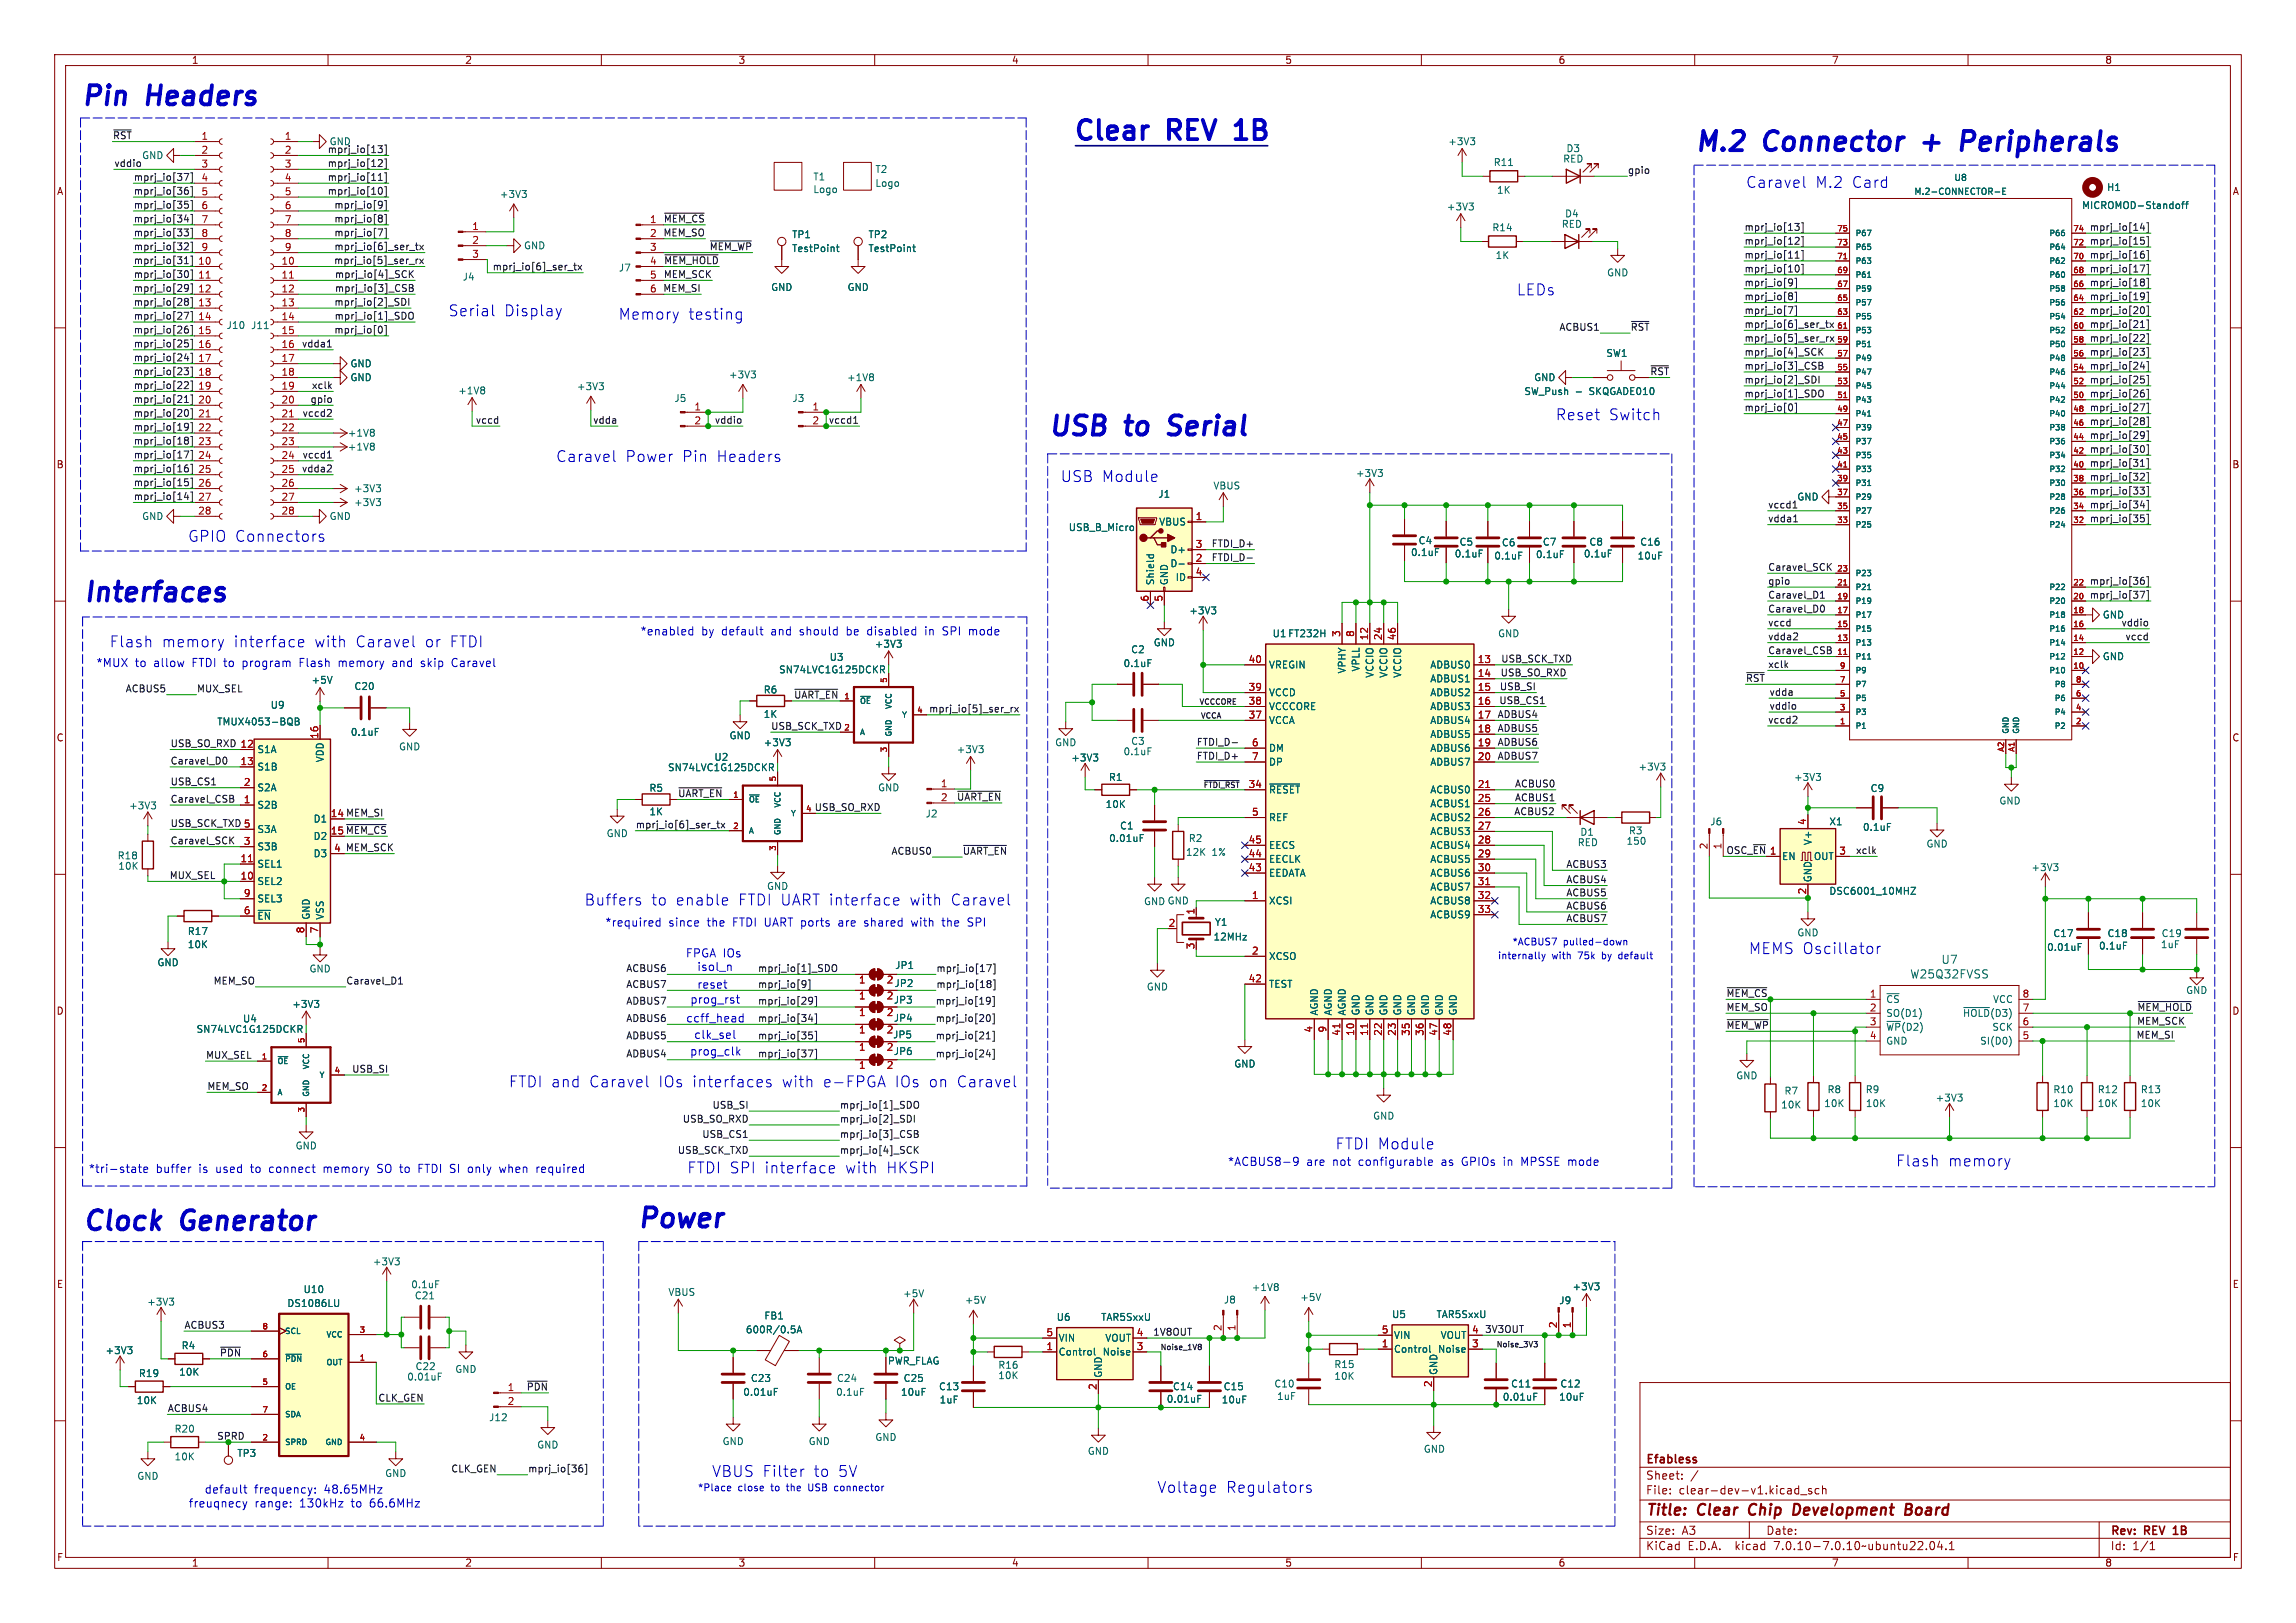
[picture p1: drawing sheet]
<svg xmlns="http://www.w3.org/2000/svg" width="420mm" height="297mm" viewBox="0 0 420 297" stroke-linecap="round" stroke-linejoin="round" font-family="sans-serif">
<defs><g id="words">
<g font-size="4.9" fill="#0000c2">
<text x="14.7" y="19.6">Pin</text>
<text x="27.1" y="19.6">Headers</text>
<text x="196.2" y="25.9">Clear</text>
<text x="213.9" y="25.9">REV</text>
<text x="227.7" y="25.9">1B</text>
<text x="309.9" y="27.9">M.2</text>
<text x="322.9" y="27.9">Connector</text>
<text x="353.3" y="27.9">+</text>
<text x="361.7" y="27.9">Peripherals</text>
<text x="191.6" y="80">USB</text>
<text x="206.2" y="80">to</text>
<text x="215.4" y="80">Serial</text>
<text x="15.1" y="110.4">Interfaces</text>
<text x="15" y="225.4">Clock</text>
<text x="33.4" y="225.4">Generator</text>
<text x="116.5" y="224.9">Power</text>
</g>
<g font-size="2.8" fill="#0000c2">
<text x="319.3" y="34.5">Caravel</text>
<text x="332" y="34.5">M.2</text>
<text x="338.7" y="34.5">Card</text>
<text x="81.9" y="58">Serial</text>
<text x="92.2" y="58">Display</text>
<text x="113" y="58.7">Memory</text>
<text x="125.8" y="58.7">testing</text>
<text x="277.3" y="54.2">LEDs</text>
<text x="284.5" y="77.1">Reset</text>
<text x="294.2" y="77.1">Switch</text>
<text x="101.6" y="84.7">Caravel</text>
<text x="114.3" y="84.7">Power</text>
<text x="124.8" y="84.7">Pin</text>
<text x="131.1" y="84.7">Headers</text>
<text x="193.9" y="88.4">USB Module</text>
<text x="34.3" y="99.3">GPIO Connectors</text>
<text x="19.9" y="118.6">Flash</text>
<text x="29.5" y="118.6">memory</text>
<text x="42.7" y="118.6">interface</text>
<text x="57.5" y="118.6">with</text>
<text x="65.1" y="118.6">Caravel</text>
<text x="77.8" y="118.6">or</text>
<text x="82.5" y="118.6">FTDI</text>
<text x="106.8" y="165.9">Buffers</text>
<text x="119.1" y="165.9">to</text>
<text x="123.6" y="165.9">enable</text>
<text x="135.1" y="165.9">FTDI UART interface</text>
<text x="166.6" y="165.9">with</text>
<text x="174.2" y="165.9">Caravel</text>
<text x="319.8" y="174.8">MEMS Oscillator</text>
<text x="93" y="199.1">FTDI and</text>
<text x="107.7" y="199.1">Caravel</text>
<text x="120.5" y="199.1">IOs interfaces</text>
<text x="143.2" y="199.1">with</text>
<text x="150.7" y="199.1">e-FPGA</text>
<text x="163.9" y="199.1">IOs on</text>
<text x="175.4" y="199.1">Caravel</text>
<text x="125.6" y="214.9">FTDI SPI interface</text>
<text x="154.6" y="214.9">with</text>
<text x="162.2" y="214.9">HKSPI</text>
<text x="244.2" y="210.5">FTDI Module</text>
<text x="346.7" y="213.6">Flash</text>
<text x="356.3" y="213.6">memory</text>
<text x="130.1" y="270.4">VBUS Filter</text>
<text x="148.8" y="270.4">to</text>
<text x="153.3" y="270.4">5V</text>
<text x="211.6" y="273.4">Voltage</text>
<text x="224.2" y="273.4">Regulators</text>
</g>
<g font-size="2.8" fill="#840000">
<text x="301" y="277.9">Title:</text>
<text x="310.6" y="277.9">Clear</text>
<text x="320.8" y="277.9">Chip</text>
<text x="329.7" y="277.9">Development</text>
<text x="351" y="277.9">Board</text>
</g>
<g font-size="2.1" fill="#0000c2">
<text x="117" y="116.4">*enabled</text>
<text x="128.3" y="116.4">by</text>
<text x="132.1" y="116.4">default</text>
<text x="141.2" y="116.4">and</text>
<text x="146.6" y="116.4">should</text>
<text x="155.3" y="116.4">be</text>
<text x="159.3" y="116.4">disabled</text>
<text x="170" y="116.4">in</text>
<text x="173.4" y="116.4">SPI</text>
<text x="178.3" y="116.4">mode</text>
<text x="17.5" y="122.2">*MUX</text>
<text x="24.7" y="122.2">to</text>
<text x="28.2" y="122.2">allow</text>
<text x="35.4" y="122.2">FTDI to</text>
<text x="44.8" y="122.2">program</text>
<text x="55.4" y="122.2">Flash</text>
<text x="62.7" y="122.2">memory</text>
<text x="72.7" y="122.2">and</text>
<text x="78.1" y="122.2">skip</text>
<text x="83.9" y="122.2">Caravel</text>
<text x="110.6" y="169.7">*required</text>
<text x="122.3" y="169.7">since</text>
<text x="129.4" y="169.7">the</text>
<text x="134.2" y="169.7">FTDI UART ports</text>
<text x="154" y="169.7">are</text>
<text x="158.9" y="169.7">shared</text>
<text x="167.7" y="169.7">with</text>
<text x="173.5" y="169.7">the</text>
<text x="178.3" y="169.7">SPI</text>
<text x="125.3" y="175.3">FPGA IOs</text>
<text x="127.4" y="177.8">isol_n</text>
<text x="126.2" y="183.8">prog_rst</text>
<text x="127.4" y="181">reset</text>
<text x="125.4" y="187.2">ccff_head</text>
<text x="126.9" y="190.2">clk_sel</text>
<text x="126.1" y="193.3">prog_clk</text>
<text x="16.1" y="214.8">*tri-state</text>
<text x="28.5" y="214.8">buffer</text>
<text x="36.4" y="214.8">is</text>
<text x="39.7" y="214.8">used</text>
<text x="46.2" y="214.8">to</text>
<text x="49.7" y="214.8">connect</text>
<text x="59.8" y="214.8">memory</text>
<text x="69.8" y="214.8">SO to</text>
<text x="77.6" y="214.8">FTDI SI</text>
<text x="87" y="214.8">only</text>
<text x="92.9" y="214.8">when</text>
<text x="99.8" y="214.8">required</text>
<text x="224.5" y="213.5">*ACBUS8-9</text>
<text x="239" y="213.5">are</text>
<text x="243.8" y="213.5">not</text>
<text x="248.7" y="213.5">configurable</text>
<text x="264" y="213.5">as</text>
<text x="267.9" y="213.5">GPIOs</text>
<text x="275.7" y="213.5">in</text>
<text x="279" y="213.5">MPSSE mode</text>
<text x="34.4" y="276">freuqnecy</text>
<text x="37.3" y="273.4">default</text>
<text x="46.5" y="273.4">frequency:</text>
<text x="46.6" y="276">range:</text>
<text x="54.9" y="276">130kHz</text>
<text x="59.4" y="273.4">48.65MHz</text>
<text x="64.5" y="276">to</text>
<text x="68" y="276">66.6MHz</text>
</g>
<g font-size="2.1" fill="#006464">
<text x="349.3" y="179.3">W25Q32FVSS</text>
<text x="355" y="176.6">U7</text>
</g>
<g font-size="2.1" fill="#840000">
<text x="301" y="268.2">Efabless</text>
<text x="301" y="273.7">File:</text>
<text x="301" y="271">Sheet:</text>
<text x="307.1" y="273.7">clear-dev-v1.kicad_sch</text>
<text x="301" y="281.1">Size:</text>
<text x="307.6" y="281.1">A3</text>
<text x="323" y="281.1">Date:</text>
<text x="386" y="281.3">Rev:</text>
<text x="392.4" y="281.3">REV</text>
<text x="398.3" y="281.3">1B</text>
<text x="301" y="283.9">KiCad</text>
<text x="308.7" y="283.9">E.D.A.</text>
<text x="317.6" y="283.9">kicad</text>
<text x="324.8" y="283.9">7.0.10-7.0.10~ubuntu22.04.1</text>
<text x="386" y="283.9">Id:</text>
<text x="390.1" y="283.9">1/1</text>
</g>
<g font-size="1.8" fill="#840000">
<text x="35" y="11.9">1</text>
<text x="85" y="11.9">2</text>
<text x="135" y="11.9">3</text>
<text x="185" y="11.9">4</text>
<text x="235" y="11.9">5</text>
<text x="285" y="11.9">6</text>
<text x="335" y="11.9">7</text>
<text x="385" y="11.9">8</text>
<text x="10.3" y="35.9">A</text>
<text x="408.3" y="35.9">A</text>
<text x="10.3" y="85.9">B</text>
<text x="408.2" y="85.9">B</text>
<text x="10.3" y="135.9">C</text>
<text x="408.2" y="135.9">C</text>
<text x="60.4" y="149.6">14 MEM_SI</text>
<text x="60.4" y="152.8">15 ~{MEM_CS}</text>
<text x="61" y="156">4 MEM_SCK</text>
<text x="315.7" y="156.4">OSC_~{EN}</text>
<text x="10.3" y="185.9">D</text>
<text x="408.2" y="185.9">D</text>
<text x="10.3" y="235.9">E</text>
<text x="408.3" y="235.9">E</text>
<text x="10.3" y="285.9">F</text>
<text x="35" y="286.9">1</text>
<text x="85" y="286.9">2</text>
<text x="135" y="286.9">3</text>
<text x="185" y="286.9">4</text>
<text x="235" y="286.9">5</text>
<text x="285" y="286.9">6</text>
<text x="335" y="286.9">7</text>
<text x="385" y="286.9">8</text>
<text x="408.3" y="285.9">F</text>
</g>
<g font-size="1.8" fill="#0f0f0f">
<text x="20.6" y="25.6">~{RST}</text>
<text x="25.9" y="29.3">GND</text>
<text x="59.8" y="28.1">mprj_io[13]</text>
<text x="60.2" y="26.8">GND</text>
<text x="20.8" y="30.6">vddio</text>
<text x="24.4" y="33.2">mprj_io[37]</text>
<text x="24.4" y="35.7">mprj_io[36]</text>
<text x="59.8" y="30.6">mprj_io[12]</text>
<text x="59.8" y="35.7">mprj_io[10]</text>
<text x="59.8" y="33.2">mprj_io[11]</text>
<text x="297.7" y="31.9">gpio</text>
<text x="24.4" y="38.3">mprj_io[35]</text>
<text x="24.4" y="40.8">mprj_io[34]</text>
<text x="61.1" y="40.8">mprj_io[8]</text>
<text x="61.1" y="38.3">mprj_io[9]</text>
<text x="121.3" y="40.8">~{MEM_CS}</text>
<text x="24.4" y="43.3">mprj_io[33]</text>
<text x="24.4" y="45.9">mprj_io[32]</text>
<text x="61.1" y="43.3">mprj_io[7]</text>
<text x="61.1" y="45.9">mprj_io[6]_ser_tx</text>
<text x="121.3" y="43.3">MEM_SO</text>
<text x="129.7" y="45.9">~{MEM_WP}</text>
<text x="319" y="47.4">mprj_io[11]</text>
<text x="319" y="44.9">mprj_io[12]</text>
<text x="319" y="42.3">mprj_io[13]</text>
<text x="382.2" y="47.4">mprj_io[16]</text>
<text x="382.2" y="44.9">mprj_io[15]</text>
<text x="382.2" y="42.3">mprj_io[14]</text>
<text x="24.4" y="48.4">mprj_io[31]</text>
<text x="24.4" y="51">mprj_io[30]</text>
<text x="24.4" y="53.5">mprj_io[29]</text>
<text x="61" y="48.4">mprj_io[5]_ser_rx</text>
<text x="61.2" y="51">mprj_io[4]_SCK</text>
<text x="61.2" y="53.5">mprj_io[3]_CSB</text>
<text x="90" y="49.6">mprj_io[6]_ser_tx</text>
<text x="121.2" y="53.5">MEM_SI</text>
<text x="121.3" y="51">MEM_SCK</text>
<text x="121.4" y="48.4">~{MEM_HOLD}</text>
<text x="319" y="52.5">mprj_io[9]</text>
<text x="319" y="49.9">mprj_io[10]</text>
<text x="382.2" y="52.5">mprj_io[18]</text>
<text x="382.2" y="49.9">mprj_io[17]</text>
<text x="24.4" y="58.6">mprj_io[27]</text>
<text x="24.4" y="56">mprj_io[28]</text>
<text x="61.1" y="56">mprj_io[2]_SDI</text>
<text x="61.1" y="58.6">mprj_io[1]_SDO</text>
<text x="319" y="55">mprj_io[8]</text>
<text x="319" y="57.6">mprj_io[7]</text>
<text x="382.2" y="57.6">mprj_io[20]</text>
<text x="382.2" y="55">mprj_io[19]</text>
<text x="24.4" y="61.1">mprj_io[26]</text>
<text x="24.4" y="63.7">mprj_io[25]</text>
<text x="55.1" y="63.7">vdda1</text>
<text x="61.1" y="61.1">mprj_io[0]</text>
<text x="285.2" y="60.6">ACBUS1</text>
<text x="298.2" y="60.6">~{RST}</text>
<text x="319" y="60.1">mprj_io[6]_ser_tx</text>
<text x="319" y="62.6">mprj_io[5]_ser_rx</text>
<text x="319" y="65.2">mprj_io[4]_SCK</text>
<text x="382.2" y="62.6">mprj_io[22]</text>
<text x="382.2" y="65.2">mprj_io[23]</text>
<text x="382.2" y="60.1">mprj_io[21]</text>
<text x="24.4" y="66.2">mprj_io[24]</text>
<text x="24.4" y="71.3">mprj_io[22]</text>
<text x="24.4" y="68.7">mprj_io[23]</text>
<text x="56.9" y="71.3">xclk</text>
<text x="301.8" y="68.7">~{RST}</text>
<text x="319" y="70.3">mprj_io[2]_SDI</text>
<text x="319" y="67.7">mprj_io[3]_CSB</text>
<text x="382.2" y="67.7">mprj_io[24]</text>
<text x="382.2" y="70.3">mprj_io[25]</text>
<text x="24.4" y="73.8">mprj_io[21]</text>
<text x="24.4" y="76.4">mprj_io[20]</text>
<text x="55.3" y="76.4">vccd2</text>
<text x="56.7" y="73.8">gpio</text>
<text x="86.9" y="77.6">vccd</text>
<text x="108.4" y="77.6">vdda</text>
<text x="130.7" y="77.6">vddio</text>
<text x="151.5" y="77.6">vccd1</text>
<text x="319" y="72.8">mprj_io[1]_SDO</text>
<text x="319" y="75.3">mprj_io[0]</text>
<text x="382.2" y="77.9">mprj_io[28]</text>
<text x="382.2" y="75.3">mprj_io[27]</text>
<text x="382.2" y="72.8">mprj_io[26]</text>
<text x="24.4" y="81.4">mprj_io[18]</text>
<text x="24.4" y="78.9">mprj_io[19]</text>
<text x="24.4" y="84">mprj_io[17]</text>
<text x="55.3" y="84">vccd1</text>
<text x="382.2" y="83">mprj_io[30]</text>
<text x="382.2" y="80.4">mprj_io[29]</text>
<text x="24.4" y="86.5">mprj_io[16]</text>
<text x="24.4" y="89.1">mprj_io[15]</text>
<text x="55.1" y="86.5">vdda2</text>
<text x="382.2" y="88">mprj_io[32]</text>
<text x="382.2" y="85.5">mprj_io[31]</text>
<text x="24.4" y="91.6">mprj_io[14]</text>
<text x="323.3" y="93.1">vccd1</text>
<text x="323.3" y="95.7">vdda1</text>
<text x="382.2" y="90.6">mprj_io[33]</text>
<text x="382.2" y="93.1">mprj_io[34]</text>
<text x="382.2" y="95.7">mprj_io[35]</text>
<text x="221.5" y="100.2">FTDI_D+</text>
<text x="221.5" y="102.8">FTDI_D-</text>
<text x="323.3" y="107.1">gpio</text>
<text x="323.3" y="104.6">Caravel_SCK</text>
<text x="382.2" y="107.1">mprj_io[36]</text>
<text x="323.3" y="112.2">Caravel_D0</text>
<text x="323.3" y="109.6">Caravel_D1</text>
<text x="382.2" y="109.6">mprj_io[37]</text>
<text x="323.3" y="114.7">vccd</text>
<text x="323.3" y="119.8">Caravel_CSB</text>
<text x="323.3" y="117.3">vdda2</text>
<text x="388" y="114.7">vddio</text>
<text x="388.7" y="117.3">vccd</text>
<text x="274.4" y="123.9">USB_SO_RXD</text>
<text x="274.5" y="121.3">USB_SCK_TXD</text>
<text x="319.3" y="124.9">~{RST}</text>
<text x="323.3" y="122.3">xclk</text>
<text x="22.9" y="126.8">ACBUS5</text>
<text x="35.9" y="126.8">MUX_SEL</text>
<text x="145.2" y="127.9">~{UART_EN}</text>
<text x="169.8" y="130.5">mprj_io[5]_ser_rx</text>
<text x="273.9" y="131.5">ADBUS4</text>
<text x="274.2" y="128.9">USB_CS1</text>
<text x="274.3" y="126.4">USB_SI</text>
<text x="323.6" y="127.4">vdda</text>
<text x="323.6" y="130">vddio</text>
<text x="31.1" y="136.8">USB_SO_RXD 12</text>
<text x="141" y="133.6">USB_SCK_TXD</text>
<text x="218.8" y="136.6">FTDI_D-</text>
<text x="273.9" y="134">ADBUS5</text>
<text x="273.9" y="136.6">ADBUS6</text>
<text x="323.3" y="132.5">vccd2</text>
<text x="31.1" y="143.8">USB_CS1</text>
<text x="31.1" y="140">Caravel_D0</text>
<text x="218.8" y="139.1">FTDI_D+</text>
<text x="273.9" y="139.1">ADBUS7</text>
<text x="31.1" y="147">Caravel_CSB</text>
<text x="124" y="146">~{UART_EN}</text>
<text x="148.9" y="148.5">USB_SO_RXD</text>
<text x="175" y="146.6">~{UART_EN}</text>
<text x="276.9" y="149.3">ACBUS2</text>
<text x="277" y="146.7">ACBUS1</text>
<text x="277" y="144.2">ACBUS0</text>
<text x="31.1" y="154.6">Caravel_SCK</text>
<text x="31.1" y="151.4">USB_SCK_TXD 5</text>
<text x="116.2" y="151.7">mprj_io[6]_ser_tx</text>
<text x="30.9" y="160.9">MUX_SEL</text>
<text x="163" y="156.5">ACBUS0</text>
<text x="176" y="156.5">~{UART_EN}</text>
<text x="286.4" y="161.7">ACBUS4</text>
<text x="286.4" y="158.9">ACBUS3</text>
<text x="339.4" y="156.4">xclk</text>
<text x="286.4" y="166.5">ACBUS6</text>
<text x="286.4" y="164.1">ACBUS5</text>
<text x="286.4" y="168.8">ACBUS7</text>
<text x="114.5" y="178">ACBUS6</text>
<text x="138.6" y="178">mprj_io[1]_SDO</text>
<text x="171.2" y="178">mprj_io[17]</text>
<text x="39" y="180.2">MEM_SO</text>
<text x="63.2" y="180.2">Caravel_D1</text>
<text x="114.5" y="180.9">ACBUS7</text>
<text x="114.5" y="183.9">ADBUS7</text>
<text x="138.6" y="180.9">mprj_io[9]</text>
<text x="138.6" y="183.9">mprj_io[29]</text>
<text x="171.1" y="183.9">mprj_io[19]</text>
<text x="171.2" y="180.9">mprj_io[18]</text>
<text x="315.7" y="185.1">MEM_SO</text>
<text x="390.9" y="185.1">~{MEM_HOLD}</text>
<text x="114.5" y="190.3">ADBUS5</text>
<text x="114.5" y="187.1">ADBUS6</text>
<text x="138.6" y="190.3">mprj_io[35]</text>
<text x="138.6" y="187.1">mprj_io[34]</text>
<text x="171.1" y="187.1">mprj_io[20]</text>
<text x="171.1" y="190.3">mprj_io[21]</text>
<text x="315.7" y="188.4">~{MEM_WP}</text>
<text x="390.7" y="190.2">MEM_SI</text>
<text x="390.8" y="187.6">MEM_SCK</text>
<text x="37.6" y="193.8">MUX_SEL</text>
<text x="64.3" y="196.4">USB_SI</text>
<text x="114.5" y="193.6">ADBUS4</text>
<text x="138.6" y="193.6">mprj_io[37]</text>
<text x="171.1" y="193.6">mprj_io[24]</text>
<text x="37.8" y="199.5">MEM_SO</text>
<text x="130.2" y="203">USB_SI</text>
<text x="153.5" y="203">mprj_io[1]_SDO</text>
<text x="124.8" y="205.5">USB_SO_RXD</text>
<text x="128.4" y="208.3">USB_CS1</text>
<text x="153.5" y="205.5">mprj_io[2]_SDI</text>
<text x="153.5" y="208.3">mprj_io[3]_CSB</text>
<text x="123.9" y="211.2">USB_SCK_TXD</text>
<text x="153.5" y="211.2">mprj_io[4]_SCK</text>
<text x="33.7" y="243.2">ACBUS3</text>
<text x="210.8" y="244.5">1V8OUT</text>
<text x="271.6" y="244">3V3OUT</text>
<text x="40.1" y="248.3">~{PDN}</text>
<text x="69.1" y="256.6">CLK_GEN</text>
<text x="96.3" y="254.5">~{PDN}</text>
<text x="30.6" y="258.5">ACBUS4</text>
<text x="39.6" y="263.6">SPRD</text>
<text x="82.4" y="269.5">CLK_GEN</text>
<text x="96.5" y="269.5">mprj_io[36]</text>
</g>
<g font-size="1.8" fill="#a90000">
<text x="36.8" y="25.7">1</text>
<text x="36.8" y="28.2">2</text>
<text x="52" y="25.7">1</text>
<text x="52" y="28.2">2</text>
<text x="36.8" y="30.7">3</text>
<text x="36.8" y="33.3">4</text>
<text x="36.8" y="35.8">5</text>
<text x="52" y="30.7">3</text>
<text x="52" y="33.3">4</text>
<text x="52" y="35.8">5</text>
<text x="36.8" y="38.4">6</text>
<text x="36.8" y="40.9">7</text>
<text x="52" y="38.4">6</text>
<text x="52" y="40.9">7</text>
<text x="118.8" y="40.9">1</text>
<text x="36.8" y="43.4">8</text>
<text x="36.8" y="46">9</text>
<text x="52" y="43.4">8</text>
<text x="52" y="46">9</text>
<text x="86.3" y="42.2">1</text>
<text x="86.3" y="44.7">2</text>
<text x="86.3" y="47.2">3</text>
<text x="118.8" y="43.4">2</text>
<text x="118.8" y="46">3</text>
<text x="36.2" y="48.5">10</text>
<text x="36.2" y="51.1">11</text>
<text x="36.2" y="53.6">12</text>
<text x="51.4" y="48.5">10</text>
<text x="51.4" y="51.1">11</text>
<text x="51.4" y="53.6">12</text>
<text x="118.8" y="48.5">4</text>
<text x="118.8" y="51.1">5</text>
<text x="118.8" y="53.6">6</text>
<text x="36.2" y="56.1">13</text>
<text x="36.2" y="58.7">14</text>
<text x="51.4" y="56.1">13</text>
<text x="51.4" y="58.7">14</text>
<text x="36.2" y="61.2">15</text>
<text x="36.2" y="63.8">16</text>
<text x="51.4" y="61.2">15</text>
<text x="51.4" y="63.8">16</text>
<text x="36.2" y="66.3">17</text>
<text x="36.2" y="68.8">18</text>
<text x="36.2" y="71.4">19</text>
<text x="51.4" y="66.3">17</text>
<text x="51.4" y="68.8">18</text>
<text x="51.4" y="71.4">19</text>
<text x="36.2" y="73.9">20</text>
<text x="36.2" y="76.5">21</text>
<text x="51.4" y="73.9">20</text>
<text x="51.4" y="76.5">21</text>
<text x="126.9" y="75.2">1</text>
<text x="126.9" y="77.7">2</text>
<text x="148.5" y="75.2">1</text>
<text x="148.5" y="77.7">2</text>
<text x="36.2" y="79">22</text>
<text x="36.2" y="81.5">23</text>
<text x="51.4" y="79">22</text>
<text x="51.4" y="81.5">23</text>
<text x="36.2" y="84.1">24</text>
<text x="36.2" y="86.6">25</text>
<text x="36.2" y="89.2">26</text>
<text x="51.4" y="84.1">24</text>
<text x="51.4" y="86.6">25</text>
<text x="51.4" y="89.2">26</text>
<text x="36.2" y="91.7">27</text>
<text x="36.2" y="94.2">28</text>
<text x="51.4" y="91.7">27</text>
<text x="51.4" y="94.2">28</text>
<text x="218.6" y="95.2">1</text>
<text x="218.6" y="100.3">3</text>
<text x="218.6" y="102.9">2</text>
<text x="218.6" y="105.4">4</text>
<text x="210.2" y="110.2" transform="rotate(-90 210.2 110.2)">6</text>
<text x="212.7" y="110.2" transform="rotate(-90 212.7 110.2)">5</text>
<text x="245.2" y="116.7" transform="rotate(-90 245.2 116.7)">3</text>
<text x="247.8" y="116.7" transform="rotate(-90 247.8 116.7)">8</text>
<text x="250.3" y="117.3" transform="rotate(-90 250.3 117.3)">12</text>
<text x="252.9" y="117.3" transform="rotate(-90 252.9 117.3)">24</text>
<text x="255.4" y="117.3" transform="rotate(-90 255.4 117.3)">46</text>
<text x="228.3" y="121.4">40</text>
<text x="270.2" y="121.4">13</text>
<text x="270.2" y="124">14</text>
<text x="228.3" y="131.6">37</text>
<text x="228.3" y="129">38</text>
<text x="228.3" y="126.5">39</text>
<text x="270.2" y="126.5">15</text>
<text x="270.2" y="129">16</text>
<text x="270.2" y="131.6">17</text>
<text x="43.9" y="136.9">12</text>
<text x="58.3" y="135.3" transform="rotate(-90 58.3 135.3)">16</text>
<text x="228.9" y="136.7">6</text>
<text x="270.2" y="134.1">18</text>
<text x="270.2" y="136.7">19</text>
<text x="43.9" y="140.1">13</text>
<text x="44.5" y="143.9">2</text>
<text x="228.9" y="139.2">7</text>
<text x="270.2" y="139.2">20</text>
<text x="44.5" y="147.1">1</text>
<text x="60.4" y="149.6">14</text>
<text x="172" y="144.1">1</text>
<text x="172" y="146.7">2</text>
<text x="228.3" y="144.3">34</text>
<text x="228.9" y="149.4">5</text>
<text x="270.2" y="144.3">21</text>
<text x="270.2" y="146.8">25</text>
<text x="270.2" y="149.4">26</text>
<text x="44.5" y="154.7">3</text>
<text x="44.5" y="151.5">5</text>
<text x="60.4" y="152.8">15</text>
<text x="61" y="156">4</text>
<text x="228.3" y="154.4">45</text>
<text x="270.2" y="151.9">27</text>
<text x="270.2" y="154.4">28</text>
<text x="312.4" y="155.5" transform="rotate(-90 312.4 155.5)">2</text>
<text x="315" y="155.5" transform="rotate(-90 315 155.5)">1</text>
<text x="330.5" y="151.1" transform="rotate(-90 330.5 151.1)">4</text>
<text x="43.9" y="161">10</text>
<text x="43.9" y="157.9">11</text>
<text x="228.3" y="159.5">43</text>
<text x="228.3" y="157">44</text>
<text x="270.2" y="157">29</text>
<text x="270.2" y="159.5">30</text>
<text x="323.7" y="156.5">1</text>
<text x="336.4" y="156.5">3</text>
<text x="44.5" y="167.4">6</text>
<text x="44.5" y="164.2">9</text>
<text x="218.6" y="167.5" transform="rotate(-90 218.6 167.5)">1</text>
<text x="228.9" y="164.6">1</text>
<text x="270.2" y="162.1">31</text>
<text x="270.2" y="164.6">32</text>
<text x="270.2" y="167.1">33</text>
<text x="330.5" y="163.8" transform="rotate(-90 330.5 163.8)">2</text>
<text x="55.8" y="170.9" transform="rotate(-90 55.8 170.9)">8</text>
<text x="58.3" y="170.9" transform="rotate(-90 58.3 170.9)">7</text>
<text x="213.7" y="169.7">2</text>
<text x="218.6" y="173.8" transform="rotate(-90 218.6 173.8)">3</text>
<text x="228.3" y="179.8">42</text>
<text x="228.9" y="174.8">2</text>
<text x="157" y="183.2">1</text>
<text x="157" y="180.3">1</text>
<text x="162.1" y="183.2">2</text>
<text x="162.1" y="180.3">2</text>
<text x="341.9" y="182.6">1</text>
<text x="341.9" y="185.2">2</text>
<text x="369.9" y="185.2">7</text>
<text x="369.9" y="182.6">8</text>
<text x="157" y="189.4">1</text>
<text x="157" y="186.3">1</text>
<text x="162.1" y="189.4">2</text>
<text x="162.1" y="186.3">2</text>
<text x="240.2" y="189" transform="rotate(-90 240.2 189)">4</text>
<text x="242.7" y="189" transform="rotate(-90 242.7 189)">9</text>
<text x="245.2" y="189.7" transform="rotate(-90 245.2 189.7)">41</text>
<text x="247.8" y="189.7" transform="rotate(-90 247.8 189.7)">10</text>
<text x="250.3" y="189.7" transform="rotate(-90 250.3 189.7)">11</text>
<text x="252.9" y="189.7" transform="rotate(-90 252.9 189.7)">22</text>
<text x="255.4" y="189.7" transform="rotate(-90 255.4 189.7)">23</text>
<text x="257.9" y="189.7" transform="rotate(-90 257.9 189.7)">35</text>
<text x="260.5" y="189.7" transform="rotate(-90 260.5 189.7)">36</text>
<text x="263" y="189.7" transform="rotate(-90 263 189.7)">47</text>
<text x="265.6" y="189.7" transform="rotate(-90 265.6 189.7)">48</text>
<text x="341.9" y="187.7">3</text>
<text x="341.9" y="190.2">4</text>
<text x="369.9" y="190.2">5</text>
<text x="369.9" y="187.7">6</text>
<text x="157" y="192.6">1</text>
<text x="157" y="195.9">1</text>
<text x="162.1" y="192.6">2</text>
<text x="162.1" y="195.9">2</text>
<text x="191.3" y="244.6">5</text>
<text x="207.8" y="244.6">4</text>
<text x="223.5" y="243.7" transform="rotate(-90 223.5 243.7)">2</text>
<text x="226.1" y="243.7" transform="rotate(-90 226.1 243.7)">1</text>
<text x="252.7" y="244.1">5</text>
<text x="269.2" y="244.1">4</text>
<text x="284.9" y="243.1" transform="rotate(-90 284.9 243.1)">2</text>
<text x="287.4" y="243.1" transform="rotate(-90 287.4 243.1)">1</text>
<text x="191.3" y="247.1">1</text>
<text x="207.8" y="247.1">3</text>
<text x="252.7" y="246.6">1</text>
<text x="269.2" y="246.6">3</text>
<text x="92.8" y="254.6">1</text>
<text x="92.8" y="257.2">2</text>
<text x="200.7" y="254.5" transform="rotate(-90 200.7 254.5)">2</text>
<text x="262" y="253.9" transform="rotate(-90 262 253.9)">2</text>
</g>
<g font-size="1.8" fill="#006464">
<text x="264.8" y="26.8">+3V3</text>
<text x="285.8" y="29.9">RED</text>
<text x="286.4" y="28">D3</text>
<text x="148.7" y="33.2">T1</text>
<text x="148.7" y="35.5">Logo</text>
<text x="160" y="31.9">T2</text>
<text x="160" y="34.4">Logo</text>
<text x="273.1" y="30.6">R11</text>
<text x="273.7" y="35.7">1K</text>
<text x="385.3" y="35.2">H1</text>
<text x="91.3" y="36.4">+3V3</text>
<text x="264.6" y="38.7">+3V3</text>
<text x="285.6" y="41.9">RED</text>
<text x="286.2" y="40">D4</text>
<text x="380.8" y="38.5">MICROMOD-Standoff</text>
<text x="95.8" y="45.8">GND</text>
<text x="144.8" y="43.8">TP1</text>
<text x="144.8" y="46.3">TestPoint</text>
<text x="158.8" y="43.8">TP2</text>
<text x="158.8" y="46.3">TestPoint</text>
<text x="272.9" y="42.5">R14</text>
<text x="273.5" y="47.6">1K</text>
<text x="84.5" y="51.5">J4</text>
<text x="113.1" y="49.9">J7</text>
<text x="141" y="53.4">GND</text>
<text x="154.9" y="53.4">GND</text>
<text x="293.9" y="50.8">GND</text>
<text x="41.4" y="60.4">J10</text>
<text x="45.8" y="60.4">J11</text>
<text x="293.7" y="65.5">SW1</text>
<text x="64" y="70">GND</text>
<text x="64" y="67.4">GND</text>
<text x="105.4" y="71.6">+3V3</text>
<text x="133.2" y="69.4">+3V3</text>
<text x="154.8" y="70">+1V8</text>
<text x="280.5" y="70">GND</text>
<text x="83.7" y="72.4">+1V8</text>
<text x="123.3" y="73.8">J5</text>
<text x="144.9" y="73.8">J3</text>
<text x="278.7" y="72.5">SW_Push</text>
<text x="290.9" y="72.5">SKQGADE010</text>
<text x="63.5" y="80.1">+1V8</text>
<text x="63.5" y="82.7">+1V8</text>
<text x="221.9" y="89.8">VBUS</text>
<text x="247.9" y="87.5">+3V3</text>
<text x="25.9" y="95.4">GND</text>
<text x="60.2" y="95.4">GND</text>
<text x="64.7" y="90.3">+3V3</text>
<text x="64.7" y="92.8">+3V3</text>
<text x="211.8" y="91.3">J1</text>
<text x="328.7" y="91.8">GND</text>
<text x="195.4" y="97.4">USB_B_Micro</text>
<text x="211.9" y="96.4">VBUS</text>
<text x="214" y="101.4">D+</text>
<text x="258" y="102">0.1uF</text>
<text x="259.4" y="99.8">C4</text>
<text x="266.9" y="100.1">C5</text>
<text x="274.6" y="100.2">C6</text>
<text x="282.1" y="100.1">C7</text>
<text x="290.6" y="100.1">C8</text>
<text x="299.9" y="100.1">C16</text>
<text x="211.3" y="107.2" transform="rotate(-90 211.3 107.2)">Shield</text>
<text x="213.8" y="107.2" transform="rotate(-90 213.8 107.2)">GND</text>
<text x="214" y="104">D-</text>
<text x="215" y="106.5">ID</text>
<text x="266" y="102.2">0.1uF</text>
<text x="273.2" y="102.6">0.1uF</text>
<text x="280.9" y="102.3">0.1uF</text>
<text x="289.6" y="102.2">0.1uF</text>
<text x="299.4" y="102.6">10uF</text>
<text x="217.4" y="112.6">+3V3</text>
<text x="384.6" y="113.4">GND</text>
<text x="159.9" y="118.7">+3V3</text>
<text x="206.8" y="119.7">C2</text>
<text x="210.9" y="118.5">GND</text>
<text x="232.7" y="116.8">U1 FT232H</text>
<text x="273.9" y="116.8">GND</text>
<text x="56.9" y="125.3">+5V</text>
<text x="142.4" y="123.4">SN74LVC1G125DCKR</text>
<text x="151.7" y="121.1">U3</text>
<text x="205.4" y="122.3">0.1uF</text>
<text x="232" y="122.5">VREGIN</text>
<text x="246.4" y="123.3" transform="rotate(-90 246.4 123.3)">VPHY</text>
<text x="248.9" y="123" transform="rotate(-90 248.9 123)">VPLL</text>
<text x="251.4" y="124.1" transform="rotate(-90 251.4 124.1)">VCCIO</text>
<text x="254" y="124.1" transform="rotate(-90 254 124.1)">VCCIO</text>
<text x="256.5" y="124.1" transform="rotate(-90 256.5 124.1)">VCCIO</text>
<text x="261.5" y="122.5">ADBUS0</text>
<text x="261.5" y="125.1">ADBUS1</text>
<text x="384.6" y="121">GND</text>
<text x="49.4" y="129.9">U9</text>
<text x="64.7" y="126.5">C20</text>
<text x="139.6" y="127.1">R6</text>
<text x="139.6" y="131.6">1K</text>
<text x="232" y="130.1">VCCCORE</text>
<text x="232" y="127.6">VCCD</text>
<text x="261.5" y="127.6">ADBUS2</text>
<text x="261.5" y="130.1">ADBUS3</text>
<text x="39.6" y="132.9">TMUX4053-BQB</text>
<text x="64.1" y="134.8">0.1uF</text>
<text x="72.9" y="137.5">GND</text>
<text x="133.3" y="135.5">GND</text>
<text x="139.6" y="136.8">+3V3</text>
<text x="192.9" y="136.8">GND</text>
<text x="206.8" y="136.5">C3</text>
<text x="232" y="132.7">VCCA</text>
<text x="232" y="137.8">DM</text>
<text x="261.5" y="132.7">ADBUS4</text>
<text x="261.5" y="135.2">ADBUS5</text>
<text x="261.5" y="137.8">ADBUS6</text>
<text x="47" y="138">S1A</text>
<text x="47" y="141.2">S1B</text>
<text x="59.4" y="139.6" transform="rotate(-90 59.4 139.6)">VDD</text>
<text x="122.1" y="141.3">SN74LVC1G125DCKR</text>
<text x="130.6" y="139.4">U2</text>
<text x="174.9" y="138">+3V3</text>
<text x="195.9" y="139.5">+3V3</text>
<text x="202.7" y="143.1">R1</text>
<text x="205.4" y="138.4">0.1uF</text>
<text x="232" y="140.3">DP</text>
<text x="261.5" y="140.3">ADBUS7</text>
<text x="299.6" y="141.2">+3V3</text>
<text x="328.1" y="143.1">+3V3</text>
<text x="23.5" y="148.3">+3V3</text>
<text x="47" y="148.2">S2B</text>
<text x="47" y="145">S2A</text>
<text x="118.7" y="145.1">R5</text>
<text x="118.7" y="149.4">1K</text>
<text x="160.5" y="145">GND</text>
<text x="169.2" y="149.8">J2</text>
<text x="202.1" y="148.1">10K</text>
<text x="232" y="145.4">~{RESET}</text>
<text x="261.5" y="145.4">ACBUS0</text>
<text x="261.5" y="147.9">ACBUS1</text>
<text x="342.1" y="145.1">C9</text>
<text x="365.6" y="147.4">GND</text>
<text x="47" y="155.8">S3B</text>
<text x="47" y="152.6">S3A</text>
<text x="57.3" y="150.7">D1</text>
<text x="57.3" y="153.9">D2</text>
<text x="110.9" y="153.4">GND</text>
<text x="202.8" y="154.3">0.01uF</text>
<text x="204.8" y="152">C1</text>
<text x="217.4" y="154.3">R2</text>
<text x="232" y="155.5">EECS</text>
<text x="232" y="150.5">REF</text>
<text x="261.5" y="150.5">ACBUS2</text>
<text x="261.5" y="153">ACBUS3</text>
<text x="261.5" y="155.5">ACBUS4</text>
<text x="288.5" y="155">RED</text>
<text x="289" y="153.1">D1</text>
<text x="297.4" y="154.8">150</text>
<text x="297.9" y="152.9">R3</text>
<text x="312.8" y="151.2">J6</text>
<text x="331.6" y="154.8" transform="rotate(-90 331.6 154.8)">V+</text>
<text x="334.5" y="151.2">X1</text>
<text x="340.7" y="152.2">0.1uF</text>
<text x="352.3" y="155.3">GND</text>
<text x="21.4" y="157.5">R18</text>
<text x="21.5" y="159.4">10K</text>
<text x="47" y="159">SEL1</text>
<text x="57.3" y="157.1">D3</text>
<text x="216.8" y="156.8">12K</text>
<text x="221.7" y="156.8">1%</text>
<text x="232" y="160.6">EEDATA</text>
<text x="232" y="158.1">EECLK</text>
<text x="261.5" y="158.1">ACBUS5</text>
<text x="261.5" y="160.6">ACBUS6</text>
<text x="325.9" y="157.6">EN</text>
<text x="331.6" y="161.5" transform="rotate(-90 331.6 161.5)">GND</text>
<text x="331.7" y="157.6">OUT</text>
<text x="371.5" y="159.6">+3V3</text>
<text x="47" y="162.2">SEL2</text>
<text x="47" y="165.3">SEL3</text>
<text x="140.2" y="163">GND</text>
<text x="209.2" y="165.8">GND GND</text>
<text x="232" y="165.7">XCSI</text>
<text x="261.5" y="163.2">ACBUS7</text>
<text x="261.5" y="165.7">ACBUS8</text>
<text x="334.5" y="163.9">DSC6001_10MHZ</text>
<text x="34.2" y="171.3">R17</text>
<text x="34.2" y="173.7">10K</text>
<text x="47" y="168.5">~{EN}</text>
<text x="56.9" y="168.4" transform="rotate(-90 56.9 168.4)">GND</text>
<text x="59.4" y="168.4" transform="rotate(-90 59.4 168.4)">VSS</text>
<text x="221.9" y="172.3">12MHz</text>
<text x="222.1" y="169.6">Y1</text>
<text x="261.5" y="168.2">ACBUS9</text>
<text x="328.7" y="171.6">GND</text>
<text x="375.5" y="171.7">C17</text>
<text x="383.9" y="174">0.1uF</text>
<text x="385.4" y="171.7">C18</text>
<text x="395.2" y="173.7">1uF</text>
<text x="395.3" y="171.7">C19</text>
<text x="28.7" y="177">GND</text>
<text x="56.5" y="178.2">GND</text>
<text x="163.7" y="177.5">JP1</text>
<text x="232" y="175.9">XCSO</text>
<text x="374.4" y="174.2">0.01uF</text>
<text x="53.4" y="184.6">+3V3</text>
<text x="163.4" y="183.9">JP3</text>
<text x="163.5" y="180.8">JP2</text>
<text x="209.7" y="181.5">GND</text>
<text x="232" y="180.9">TEST</text>
<text x="241.3" y="185.9" transform="rotate(-90 241.3 185.9)">AGND</text>
<text x="243.8" y="185.9" transform="rotate(-90 243.8 185.9)">AGND</text>
<text x="246.4" y="185.9" transform="rotate(-90 246.4 185.9)">AGND</text>
<text x="248.9" y="185.9" transform="rotate(-90 248.9 185.9)">GND</text>
<text x="251.4" y="185.9" transform="rotate(-90 251.4 185.9)">GND</text>
<text x="254" y="185.9" transform="rotate(-90 254 185.9)">GND</text>
<text x="256.5" y="185.9" transform="rotate(-90 256.5 185.9)">GND</text>
<text x="259.1" y="185.9" transform="rotate(-90 259.1 185.9)">GND</text>
<text x="261.6" y="185.9" transform="rotate(-90 261.6 185.9)">GND</text>
<text x="264.1" y="185.9" transform="rotate(-90 264.1 185.9)">GND</text>
<text x="266.7" y="185.9" transform="rotate(-90 266.7 185.9)">GND</text>
<text x="344.9" y="183.7">~{CS}</text>
<text x="364.5" y="183.7">VCC</text>
<text x="399.8" y="182.1">GND</text>
<text x="35.9" y="189.2">SN74LVC1G125DCKR</text>
<text x="44.3" y="187.3">U4</text>
<text x="163.3" y="190.2">JP5</text>
<text x="163.4" y="187.2">JP4</text>
<text x="344.9" y="186.3">SO(D1)</text>
<text x="344.9" y="188.8">~{WP}(D2)</text>
<text x="344.9" y="191.4">GND</text>
<text x="359" y="186.3">~{HOLD}(D3)</text>
<text x="362.1" y="191.4">SI(D0)</text>
<text x="364.3" y="188.8">SCK</text>
<text x="163.4" y="193.3">JP6</text>
<text x="225.7" y="195.6">GND</text>
<text x="317.5" y="197.7">GND</text>
<text x="325.7" y="203">10K</text>
<text x="326.3" y="200.5">R7</text>
<text x="333.6" y="202.8">10K</text>
<text x="334.2" y="200.3">R8</text>
<text x="341.2" y="200.3">R9</text>
<text x="341.2" y="202.8">10K</text>
<text x="354" y="201.8">+3V3</text>
<text x="375.5" y="200.3">R10</text>
<text x="375.5" y="202.8">10K</text>
<text x="383.6" y="200.3">R12</text>
<text x="383.6" y="202.8">10K</text>
<text x="391.5" y="200.3">R13</text>
<text x="391.5" y="202.8">10K</text>
<text x="251.1" y="205.1">GND</text>
<text x="54" y="210.5">GND</text>
<text x="68.1" y="231.7">+3V3</text>
<text x="26.8" y="239.1">+3V3</text>
<text x="52.5" y="239.4">DS1086LU</text>
<text x="55.4" y="236.8">U10</text>
<text x="75.1" y="235.9">0.1uF</text>
<text x="75.8" y="238">C21</text>
<text x="122.2" y="237.3">VBUS</text>
<text x="165.1" y="237.6">+5V</text>
<text x="176.4" y="238.8">+5V</text>
<text x="223.8" y="238.7">J8</text>
<text x="228.9" y="236.4">+1V8</text>
<text x="237.7" y="238.3">+5V</text>
<text x="285.1" y="238.9">J9</text>
<text x="287.6" y="236.3">+3V3</text>
<text x="136.3" y="244.2">600R/0.5A</text>
<text x="139.7" y="241.7">FB1</text>
<text x="193.2" y="241.9">U6</text>
<text x="193.5" y="245.7">VIN</text>
<text x="201.3" y="241.9">TAR5SxxU</text>
<text x="202.1" y="245.7">VOUT</text>
<text x="254.5" y="241.4">U5</text>
<text x="254.9" y="245.2">VIN</text>
<text x="262.7" y="241.4">TAR5SxxU</text>
<text x="263.4" y="245.2">VOUT</text>
<text x="19.2" y="248">+3V3</text>
<text x="32.7" y="251.9">10K</text>
<text x="33.1" y="247.1">R4</text>
<text x="75.9" y="250.9">C22</text>
<text x="83.2" y="251.4">GND</text>
<text x="162.3" y="249.9">PWR_FLAG</text>
<text x="182.5" y="250.7">R16</text>
<text x="193.5" y="248.3">Control</text>
<text x="201.6" y="248.3">Noise</text>
<text x="244" y="250.5">R15</text>
<text x="254.9" y="247.8">Control</text>
<text x="262.9" y="247.8">Noise</text>
<text x="263.1" y="251.7" transform="rotate(-90 263.1 251.7)">GND</text>
<text x="24.9" y="257.1">10K</text>
<text x="25.3" y="252.2">R19</text>
<text x="74.4" y="252.8">0.01uF</text>
<text x="135.9" y="255.6">0.01uF</text>
<text x="137.2" y="253.1">C23</text>
<text x="152.8" y="255.6">0.1uF</text>
<text x="153" y="253.1">C24</text>
<text x="164.7" y="255.6">10uF</text>
<text x="165.2" y="253.1">C25</text>
<text x="171.7" y="254.6">C13</text>
<text x="171.8" y="257">1uF</text>
<text x="182.5" y="252.6">10K</text>
<text x="201.8" y="252.2" transform="rotate(-90 201.8 252.2)">GND</text>
<text x="213.3" y="256.9">0.01uF</text>
<text x="214.5" y="254.6">C14</text>
<text x="223.4" y="257">10uF</text>
<text x="223.7" y="254.6">C15</text>
<text x="233" y="254.1">C10</text>
<text x="233.5" y="256.4">1uF</text>
<text x="244" y="252.7">10K</text>
<text x="274.8" y="256.5">0.01uF</text>
<text x="276.3" y="254.1">C11</text>
<text x="285.1" y="256.5">10uF</text>
<text x="285.3" y="254.1">C12</text>
<text x="31.8" y="262.4">R20</text>
<text x="89.4" y="260.3">J12</text>
<text x="160" y="263.9">GND</text>
<text x="31.8" y="267.4">10K</text>
<text x="43.3" y="266.8">TP3</text>
<text x="98.2" y="265.3">GND</text>
<text x="132.1" y="264.6">GND</text>
<text x="147.8" y="264.6">GND</text>
<text x="198.9" y="266.4">GND</text>
<text x="260.3" y="266">GND</text>
<text x="25" y="271">GND</text>
<text x="70.4" y="270.5">GND</text>
</g>
<text font-size="1.8" fill="#009600" x="315.7" y="182.5">~{MEM_CS}</text>
<g font-size="1.8" fill="#0000c2">
<text x="127.6" y="273">*Place</text>
<text x="135" y="273">close</text>
<text x="141.2" y="273">to</text>
<text x="144.2" y="273">the</text>
<text x="148.4" y="273">USB</text>
<text x="153.3" y="273">connector</text>
</g>
<g font-size="1.7" fill="#0000c2">
<text x="276.6" y="173.1">*ACBUS7</text>
<text x="286" y="173.1">pulled-down</text>
<text x="273.9" y="175.6">internally</text>
<text x="283.9" y="175.6">with</text>
<text x="288.8" y="175.6">75k</text>
<text x="293.3" y="175.6">by</text>
<text x="296.6" y="175.6">default</text>
</g>
<g font-size="1.6" fill="#006464">
<text x="350.1" y="35.9">M.2-CONNECTOR-E</text>
<text x="357.4" y="33.3">U8</text>
</g>
<g font-size="1.4" fill="#a90000">
<text x="336" y="47.5">71</text>
<text x="336" y="45">73</text>
<text x="336" y="42.4">75</text>
<text x="379.1" y="47.5">70</text>
<text x="379.1" y="45">72</text>
<text x="379.1" y="42.4">74</text>
<text x="336" y="52.6">67</text>
<text x="336" y="50">69</text>
<text x="379.1" y="52.6">66</text>
<text x="379.1" y="50">68</text>
<text x="336" y="57.7">63</text>
<text x="336" y="55.1">65</text>
<text x="379.1" y="57.7">62</text>
<text x="379.1" y="55.1">64</text>
<text x="336" y="65.3">57</text>
<text x="336" y="62.7">59</text>
<text x="336" y="60.2">61</text>
<text x="379.1" y="65.3">56</text>
<text x="379.1" y="62.7">58</text>
<text x="379.1" y="60.2">60</text>
<text x="336" y="70.4">53</text>
<text x="336" y="67.8">55</text>
<text x="379.1" y="70.4">52</text>
<text x="379.1" y="67.8">54</text>
<text x="336" y="78">47</text>
<text x="336" y="75.4">49</text>
<text x="336" y="72.9">51</text>
<text x="379.1" y="78">46</text>
<text x="379.1" y="75.4">48</text>
<text x="379.1" y="72.9">50</text>
<text x="336" y="83.1">43</text>
<text x="336" y="80.5">45</text>
<text x="379.1" y="83.1">42</text>
<text x="379.1" y="80.5">44</text>
<text x="336" y="88.1">39</text>
<text x="336" y="85.6">41</text>
<text x="379.1" y="88.1">38</text>
<text x="379.1" y="85.6">40</text>
<text x="336" y="95.8">33</text>
<text x="336" y="93.2">35</text>
<text x="336" y="90.7">37</text>
<text x="379.1" y="95.8">32</text>
<text x="379.1" y="93.2">34</text>
<text x="379.1" y="90.7">36</text>
<text x="336" y="107.2">21</text>
<text x="336" y="104.6">23</text>
<text x="379.1" y="107.2">22</text>
<text x="336" y="112.3">17</text>
<text x="336" y="109.7">19</text>
<text x="379.1" y="112.3">18</text>
<text x="379.1" y="109.7">20</text>
<text x="336" y="119.9">11</text>
<text x="336" y="117.3">13</text>
<text x="336" y="114.8">15</text>
<text x="379.1" y="119.9">12</text>
<text x="379.1" y="117.3">14</text>
<text x="379.1" y="114.8">16</text>
<text x="162.3" y="125.1" transform="rotate(-90 162.3 125.1)">5</text>
<text x="336.4" y="125">7</text>
<text x="336.4" y="122.4">9</text>
<text x="379.1" y="122.4">10</text>
<text x="379.6" y="125">8</text>
<text x="154.3" y="128">1</text>
<text x="167.7" y="130.6">4</text>
<text x="336.4" y="130">3</text>
<text x="336.4" y="127.5">5</text>
<text x="379.6" y="130">4</text>
<text x="379.6" y="127.5">6</text>
<text x="154.3" y="133.7">2</text>
<text x="162.3" y="137.8" transform="rotate(-90 162.3 137.8)">3</text>
<text x="336.4" y="132.6">1</text>
<text x="366.6" y="137.7" transform="rotate(-90 366.6 137.7)">A2</text>
<text x="368.6" y="137.7" transform="rotate(-90 368.6 137.7)">A1</text>
<text x="379.6" y="132.6">2</text>
<text x="142" y="143.1" transform="rotate(-90 142 143.1)">5</text>
<text x="134" y="146">1</text>
<text x="147.3" y="148.6">4</text>
<text x="134" y="151.8">2</text>
<text x="142" y="155.8" transform="rotate(-90 142 155.8)">3</text>
<text x="55.8" y="191" transform="rotate(-90 55.8 191)">5</text>
<text x="47.8" y="193.9">1</text>
<text x="61.1" y="196.5">4</text>
<text x="47.8" y="199.6">2</text>
<text x="55.8" y="203.7" transform="rotate(-90 55.8 203.7)">3</text>
<text x="47.9" y="243.3">8</text>
<text x="65.7" y="244">3</text>
<text x="47.9" y="248.4">6</text>
<text x="65.7" y="249">1</text>
<text x="47.9" y="253.5">5</text>
<text x="47.9" y="263.7">2</text>
<text x="47.9" y="258.6">7</text>
<text x="65.7" y="263.7">4</text>
</g>
<g font-size="1.4" fill="#006464">
<text x="339.3" y="45.9">P65</text>
<text x="339.3" y="43.4">P67</text>
<text x="374.7" y="45.9">P64</text>
<text x="374.7" y="43.4">P66</text>
<text x="339.3" y="53.6">P59</text>
<text x="339.3" y="51">P61</text>
<text x="339.3" y="48.5">P63</text>
<text x="374.7" y="53.6">P58</text>
<text x="374.7" y="51">P60</text>
<text x="374.7" y="48.5">P62</text>
<text x="339.3" y="58.6">P55</text>
<text x="339.3" y="56.1">P57</text>
<text x="374.7" y="58.6">P54</text>
<text x="374.7" y="56.1">P56</text>
<text x="339.3" y="63.7">P51</text>
<text x="339.3" y="61.2">P53</text>
<text x="374.7" y="63.7">P50</text>
<text x="374.7" y="61.2">P52</text>
<text x="339.3" y="71.3">P45</text>
<text x="339.3" y="68.8">P47</text>
<text x="339.3" y="66.3">P49</text>
<text x="374.7" y="71.3">P44</text>
<text x="374.7" y="68.8">P46</text>
<text x="374.7" y="66.3">P48</text>
<text x="339.3" y="76.4">P41</text>
<text x="339.3" y="73.9">P43</text>
<text x="374.7" y="76.4">P40</text>
<text x="374.7" y="73.9">P42</text>
<text x="339.3" y="81.5">P37</text>
<text x="339.3" y="79">P39</text>
<text x="374.7" y="81.5">P36</text>
<text x="374.7" y="79">P38</text>
<text x="339.3" y="89.1">P31</text>
<text x="339.3" y="86.6">P33</text>
<text x="339.3" y="84">P35</text>
<text x="374.7" y="89.1">P30</text>
<text x="374.7" y="86.6">P32</text>
<text x="374.7" y="84">P34</text>
<text x="339.3" y="94.2">P27</text>
<text x="339.3" y="91.7">P29</text>
<text x="374.7" y="94.2">P26</text>
<text x="374.7" y="91.7">P28</text>
<text x="339.3" y="96.7">P25</text>
<text x="374.7" y="96.7">P24</text>
<text x="339.3" y="105.6">P23</text>
<text x="339.3" y="113.3">P17</text>
<text x="339.3" y="110.7">P19</text>
<text x="339.3" y="108.2">P21</text>
<text x="374.7" y="113.3">P18</text>
<text x="374.7" y="110.7">P20</text>
<text x="374.7" y="108.2">P22</text>
<text x="339.3" y="118.3">P13</text>
<text x="339.3" y="115.8">P15</text>
<text x="374.7" y="118.3">P14</text>
<text x="374.7" y="115.8">P16</text>
<text x="339.3" y="120.9">P11</text>
<text x="339.3" y="126">P7</text>
<text x="339.3" y="123.4">P9</text>
<text x="374.7" y="123.4">P10</text>
<text x="374.7" y="120.9">P12</text>
<text x="375.7" y="126">P8</text>
<text x="157.2" y="129">~{OE}</text>
<text x="163.3" y="129.9" transform="rotate(-90 163.3 129.9)">VCC</text>
<text x="164.9" y="131.5">Y</text>
<text x="339.3" y="131">P3</text>
<text x="339.3" y="128.5">P5</text>
<text x="375.7" y="131">P4</text>
<text x="375.7" y="128.5">P6</text>
<text x="157.2" y="134.7">A</text>
<text x="163.3" y="134.9" transform="rotate(-90 163.3 134.9)">GND</text>
<text x="339.3" y="133.6">P1</text>
<text x="367.6" y="134.4" transform="rotate(-90 367.6 134.4)">GND</text>
<text x="369.5" y="134.4" transform="rotate(-90 369.5 134.4)">GND</text>
<text x="375.7" y="133.6">P2</text>
<text x="136.9" y="147">~{OE}</text>
<text x="143" y="147.9" transform="rotate(-90 143 147.9)">VCC</text>
<text x="144.5" y="149.6">Y</text>
<text x="136.9" y="152.8">A</text>
<text x="143" y="152.9" transform="rotate(-90 143 152.9)">GND</text>
<text x="50.7" y="194.9">~{OE}</text>
<text x="56.7" y="195.8" transform="rotate(-90 56.7 195.8)">VCC</text>
<text x="58.3" y="197.5">Y</text>
<text x="50.7" y="200.6">A</text>
<text x="56.7" y="200.8" transform="rotate(-90 56.7 200.8)">GND</text>
<text x="52.1" y="244.3">SCL</text>
<text x="59.6" y="245">VCC</text>
<text x="52.1" y="249.4">~{PDN}</text>
<text x="59.6" y="250">OUT</text>
<text x="52.1" y="254.5">OE</text>
<text x="52.1" y="259.6">SDA</text>
<text x="52.1" y="264.6">SPRD</text>
<text x="59.4" y="264.6">GND</text>
</g>
<g font-size="1.4" fill="#0f0f0f">
<text x="219.3" y="129">VCCCORE</text>
<text x="219.6" y="131.6">VCCA</text>
<text x="220.1" y="144.3">~{FTDI_RST}</text>
<text x="212.2" y="247.1">Noise_1V8</text>
<text x="273.7" y="246.6">Noise_3V3</text>
</g>
</g></defs>
<g fill="none" stroke="#840000" stroke-width=".18">
<path d="M10 10h400v277h-400zM12 12h396v273h-396zM60 10v2M110 10v2M160 10v2M210 10v2M260 10v2M310 10v2M360 10v2M31.7 28.4v-1.2l-1.2 1.2 1.2 1.3v-1.3h1.3M35.6 38.6h4.5M35.6 36.1h4.5"/>
<path d="M35.6 33.5h4.5M35.6 31h4.5M35.6 28.4h4.5M35.6 25.9h4.5M40.6 38.1l-.3 .1-.2 .4 .2 .4 .3 .1M40.6 35.6l-.3 .1-.2 .4 .2 .3 .3 .2M40.6 33l-.3 .2-.2 .3 .2 .4 .3 .1M40.6 30.5l-.3 .1-.2 .4 .2 .3 .3 .2M40.6 27.9l-.3 .2-.2 .3 .2 .4 .3 .2M40.6 25.4l-.3 .1-.2 .4 .2 .4 .3 .1M49.5 38.1l.4 .2 .1 .3-.1 .4-.4 .1M49.5 35.6l.4 .1 .1 .4-.1 .3-.4 .2"/>
<path d="M49.5 33l.4 .2 .1 .3-.1 .4-.4 .1M49.5 30.5l.4 .1 .1 .4-.1 .4-.4 .1M49.5 27.9l.4 .2 .1 .4-.1 .3-.4 .2M49.5 25.4l.4 .2 .1 .3-.1 .4-.4 .1M50 38.6h4.6M50 36.1h4.6M50 33.5h4.6M50 31h4.6M50 28.4h4.6M50 25.9h4.6M57.1 25.9h1.3v-1.3l1.3 1.3-1.3 1.3v-1.3M94 37.3l-.8 1.3"/>
<path d="M94 37.3v2.6M94 37.3l.7 1.3M141.6 29.7h5.1v5.1h-5.1zM154.3 29.7h5.1v5.1h-5.1zM267.2 39.1l-.8 1.3M267.2 39.1v2.6M267.2 39.1l.8 1.3M267.5 27.2l-.8 1.2M267.5 27.2v2.5M267.5 27.2l.7 1.2M271.3 32.3h1.2M277.6 32.3h1.3"/>
<path d="M284 32.3h7.6M291.1 30.7v-.7h-.8h.8l-1.5 1.5M292.4 30.7v-.7h-.8h.8l-1.6 1.5M338.3 36.3h40.7v99.1h-40.7zM10 60h2M35.6 53.8h4.5M35.6 51.3h4.5M35.6 48.8h4.5M35.6 46.2h4.5M35.6 43.7h4.5M35.6 41.1h4.5M35.6 58.9h4.5"/>
<path d="M35.6 56.4h4.5M40.6 58.4l-.3 .2-.2 .3 .2 .4 .3 .1M40.6 55.9l-.3 .1-.2 .4 .2 .3 .3 .2M40.6 53.3l-.3 .2-.2 .3 .2 .4 .3 .2M40.6 50.8l-.3 .1-.2 .4 .2 .4 .3 .1M40.6 48.3l-.3 .1-.2 .4 .2 .3 .3 .2M40.6 45.7l-.3 .2-.2 .3 .2 .4 .3 .1M40.6 43.2l-.3 .1-.2 .4 .2 .3 .3 .2M40.6 40.6l-.3 .2-.2 .3 .2 .4 .3 .2M49.5 58.4l.4 .2 .1 .3-.1 .4-.4 .1M49.5 55.9l.4 .1 .1 .4-.1 .4-.4 .1M49.5 53.3l.4 .2 .1 .4-.1 .3-.4 .2"/>
<path d="M49.5 50.8l.4 .2 .1 .3-.1 .4-.4 .1M49.5 48.3l.4 .1 .1 .4-.1 .3-.4 .2M49.5 45.7l.4 .2 .1 .3-.1 .4-.4 .1M49.5 43.2l.4 .1 .1 .4-.1 .4-.4 .1M49.5 40.6l.4 .2 .1 .4-.1 .3-.4 .2M50 53.8h4.6M50 51.3h4.6M50 48.8h4.6M50 46.2h4.6M50 43.7h4.6M50 41.1h4.6M50 58.9h4.6"/>
<path d="M50 56.4h4.6M84.7 47.5h4.2M84.7 45h4.2M84.7 42.4h4.2M92.7 45h1.3v-1.3l1.2 1.3-1.2 1.2v-1.2M117.2 53.8h4.2M117.2 51.3h4.2M117.2 48.8h4.2M117.2 46.2h4.2M117.2 43.7h4.2M117.2 41.1h4.2M143 45v3.8h1.3l-1.3 1.2-1.3-1.2h1.3"/>
<path d="M157 45v3.8h1.2l-1.2 1.2-1.3-1.2h1.3M271 44.2h1.3M277.4 44.2h1.2M283.7 44.2h7.6M290.8 42.7v-.8h-.7h.7l-1.5 1.5M292.1 42.7v-.8h-.8h.8l-1.5 1.5M295.9 45.5v1.2h1.3l-1.3 1.3-1.3-1.3h1.3M335.8 57.9h2.5M335.8 55.4h2.5M335.8 52.8h2.5M335.8 50.3h2.5M335.8 47.8h2.5"/>
<path d="M335.8 45.2h2.5M335.8 42.7h2.5M379 57.9h2.5M379 55.4h2.5M379 52.8h2.5M379 50.3h2.5M379 47.8h2.5M379 45.2h2.5M379 42.7h2.5M408 60h2M35.6 79.2h4.5M35.6 76.7h4.5"/>
<path d="M35.6 74.2h4.5M35.6 71.6h4.5M35.6 69.1h4.5M35.6 66.5h4.5M35.6 64h4.5M35.6 61.5h4.5M40.6 78.7l-.3 .2-.2 .3 .2 .4 .3 .2M40.6 76.2l-.3 .1-.2 .4 .2 .4 .3 .1M40.6 73.7l-.3 .1-.2 .4 .2 .3 .3 .2M40.6 71.1l-.3 .2-.2 .3 .2 .4 .3 .1M40.6 68.6l-.3 .1-.2 .4 .2 .3 .3 .2M40.6 66l-.3 .2-.2 .3 .2 .4 .3 .2"/>
<path d="M40.6 63.5l-.3 .1-.2 .4 .2 .4 .3 .1M40.6 61l-.3 .1-.2 .4 .2 .3 .3 .2M49.5 78.7l.4 .2 .1 .4-.1 .3-.4 .2M49.5 76.2l.4 .2 .1 .3-.1 .4-.4 .1M49.5 73.7l.4 .1 .1 .4-.1 .3-.4 .2M49.5 71.1l.4 .2 .1 .3-.1 .4-.4 .1M49.5 68.6l.4 .1 .1 .4-.1 .4-.4 .1M49.5 66l.4 .2 .1 .4-.1 .3-.4 .2M49.5 63.5l.4 .2 .1 .3-.1 .4-.4 .1M49.5 61l.4 .1 .1 .4-.1 .3-.4 .2M50 79.2h4.6M50 76.7h4.6"/>
<path d="M50 74.2h4.6M50 71.6h4.6M50 69.1h4.6M50 66.5h4.6M50 64h4.6M50 61.5h4.6M61 69.1h1.2v-1.3l1.3 1.3-1.3 1.3v-1.3M61 66.5h1.2v-1.2l1.3 1.2-1.3 1.3v-1.3M61 79.2h2.5M62.2 78.5l1.3 .7M63.5 79.2l-1.3 .8M86.4 72.8l-.8 1.2"/>
<path d="M86.4 72.8v2.5M86.4 72.8l.7 1.2M108.1 72.5l-.8 1.3M108.1 72.5v2.6M108.1 72.5l.7 1.3M125.3 78h4.2M125.3 75.4h4.2M135.9 70.4l-.8 1.2M135.9 70.4v2.5M135.9 70.4l.8 1.2M146.9 78h4.2M146.9 75.4h4.2"/>
<path d="M157.5 70.4l-.8 1.2M157.5 70.4v2.5M157.5 70.4l.7 1.2M286.4 69.1v-1.3l-1.3 1.3 1.3 1.3v-1.3h1.3M291.5 69.1h2.5M294 67.8h5.1M296.5 66v1.8M299.1 69.1h2.5M335.8 78.2h2.5M335.8 75.7h2.5M335.8 73.2h2.5M335.8 70.6h2.5"/>
<path d="M335.8 68.1h2.5M335.8 65.5h2.5M335.8 63h2.5M335.8 60.5h2.5M379 78.2h2.5M379 75.7h2.5M379 73.2h2.5M379 70.6h2.5M379 68.1h2.5M379 65.5h2.5M379 63h2.5M379 60.5h2.5"/>
<path d="M31.7 94.5v-1.3l-1.2 1.3 1.2 1.3v-1.3h1.3M35.6 81.8h4.5M35.6 89.4h4.5M35.6 91.9h4.5M35.6 94.5h4.5M35.6 86.9h4.5M35.6 84.3h4.5M40.6 94l-.3 .1-.2 .4 .2 .3 .3 .2M40.6 91.4l-.3 .2-.2 .3 .2 .4 .3 .2M40.6 88.9l-.3 .1-.2 .4 .2 .4 .3 .1M40.6 86.4l-.3 .1-.2 .4 .2 .3 .3 .2M40.6 83.8l-.3 .2-.2 .3 .2 .4 .3 .1"/>
<path d="M40.6 81.3l-.3 .1-.2 .4 .2 .3 .3 .2M49.5 94l.4 .1 .1 .4-.1 .4-.4 .1M49.5 91.4l.4 .2 .1 .4-.1 .3-.4 .2M49.5 88.9l.4 .2 .1 .3-.1 .4-.4 .1M49.5 86.4l.4 .1 .1 .4-.1 .3-.4 .2M49.5 83.8l.4 .2 .1 .3-.1 .4-.4 .1M49.5 81.3l.4 .1 .1 .4-.1 .4-.4 .1M50 81.8h4.6M50 89.4h4.6M50 91.9h4.6M50 94.5h4.6M50 86.9h4.6"/>
<path d="M50 84.3h4.6M57.1 94.5h1.3v-1.3l1.3 1.3-1.3 1.3v-1.3M61 81.8h2.5M61 89.4h2.5M61 91.9h2.5M62.2 81l1.3 .8M62.2 88.6l1.3 .8M62.2 91.2l1.3 .7M63.5 81.8l-1.3 .8M63.5 89.4l-1.3 .8M63.5 91.9l-1.3 .8M208.3 94.7h3.3v.3l-.3 1h-2.8z"/>
<path d="M217.3 95.4h.8v.2h-.8zM218.1 95.5h2.5M223.8 90.2v2.5M223.8 90.2l-.8 1.2M223.8 90.2l.7 1.2M250.6 87.6l-.8 1.3M250.6 87.6v2.6M250.6 87.6l.7 1.3M256.9 95v2.8M256.9 99.8v2.8M264.5 95.4v2.8M272.2 95.4v2.8"/>
<path d="M279.8 95.4v2.8M287.9 95.4v2.8M296.8 95.4v2.8M334.5 90.9v-1.2l-1.3 1.2 1.3 1.3v-1.3h3.8M335.8 96h2.5M335.8 93.5h2.5M335.8 88.4h2.5M335.8 85.9h2.5M335.8 83.3h2.5M335.8 80.8h2.5M379 96h2.5M379 93.5h2.5"/>
<path d="M379 90.9h2.5M379 88.4h2.5M379 85.9h2.5M379 83.3h2.5M379 80.8h2.5M10 110h2M162.6 119.1l-.8 1.3M162.6 119.1v2.6M162.6 119.1l.7 1.3M210.4 108.2v2.5M212.9 107.4h.2v.8h-.2zM213 113.8v1.3h1.2l-1.2 1.2-1.3-1.2h1.3"/>
<path d="M213 108.2v2.5M217.3 105.5h.8v.3h-.8zM217.3 103h.8v.3h-.8zM217.3 100.5h.8v.2h-.8zM218.1 103.1h2.5M218.1 100.6h2.5M218.1 105.7h2.5M220.1 112.8l-.8 1.2M220.1 112.8v2.5M220.1 112.8l.8 1.2M245.5 114v3.9M248 114v3.9"/>
<path d="M250.6 114v3.9M253.1 114v3.9M255.7 114v3.9M264.5 100.2v2.8M272.2 100.2v2.8M276 111.5v1.3h1.2l-1.2 1.2-1.3-1.2h1.3M279.8 100.2v2.8M287.9 100.2v2.8M296.8 100.2v2.8M335.8 110h2.5M335.8 117.6h2.5M335.8 115.1h2.5"/>
<path d="M335.8 112.5h2.5M335.8 107.4h2.5M335.8 104.9h2.5M379 112.5h3.8v-1.2l1.2 1.2-1.2 1.3v-1.3M379 110h2.5M379 117.6h2.5M379 115.1h2.5M379 107.4h2.5M408 110h2M43.9 137.2h2.6M58.5 125.9v2.5M58.5 132.7v2.6"/>
<path d="M58.5 125.9l-.7 1.2M58.5 125.9l.8 1.2M63 129.5h2.8M67.8 129.5h2.8M74.9 132.2v1.3h1.3l-1.3 1.2-1.2-1.2h1.2M135.4 130.8v1.3h1.3l-1.3 1.3-1.3-1.3h1.3M137.2 128.3h1.2M142.2 137.2v2.5M142.2 137.2l-.7 1.2M142.2 137.2l.8 1.2M143.5 128.3h1.3M153.7 128.3h2.5"/>
<path d="M153.7 134h2.5M162.6 123.2v2.5M162.6 135.9v2.5M167 130.8h2.5M177.5 138.4l-.7 1.3M177.5 138.4v2.6M177.5 138.4l.8 1.3M194.9 132.1v1.3h1.3l-1.3 1.2-1.2-1.2h1.2M198.5 139.7l-.8 1.3M198.5 139.7v2.5M198.5 139.7l.8 1.3M204.3 125.2h2.8"/>
<path d="M204.3 131.8h2.8M209.2 125.2h2.8M209.2 131.8h2.8M227.7 131.8h3.8M227.7 121.7h3.8M227.7 126.7h3.8M227.7 129.3h3.8M227.7 136.9h3.8M227.7 139.4h3.8M269.6 131.8h3.8M269.6 121.7h3.8M269.6 124.2h3.8"/>
<path d="M269.6 126.7h3.8M269.6 129.3h3.8M269.6 134.4h3.8M269.6 136.9h3.8M269.6 139.4h3.8M335.8 132.8h2.5M335.8 122.7h2.5M335.8 120.1h2.5M335.8 130.3h2.5M335.8 127.8h2.5M335.8 125.2h2.5M366.9 135.4v2.5"/>
<path d="M368.8 135.4v2.5M379 120.1h3.8v-1.2l1.2 1.2-1.2 1.3v-1.3M379 132.8h2.5M379 122.7h2.5M379 130.3h2.5M379 127.8h2.5M379 125.2h2.5M10 160h2M27.1 148.6v2.5M27.1 152.7v1.2M27.1 159v1.3M27.1 148.6l-.8 1.3"/>
<path d="M27.1 148.6l.7 1.3M43.9 147.3h2.6M43.9 158.1h2.6M43.9 140.3h2.6M43.9 144.1h2.6M43.9 154.9h2.6M43.9 151.8h2.6M112.9 148.1v1.3h1.3l-1.3 1.2-1.3-1.2h1.3M116.2 146.3h1.3M122.6 146.3h1.2M133.3 146.3h2.6M133.3 152h2.6"/>
<path d="M142.2 158.4v1.2h1.3l-1.3 1.3-1.2-1.3h1.2M142.2 141.2v2.6M142.2 153.9v2.6M146.7 148.8h2.5M162.6 140.3v1.3h1.2l-1.2 1.3-1.3-1.3h1.3M170.4 146.9h4.2M170.4 144.4h4.2M200.3 144.5h1.2M206.6 144.5h1.3M211.2 147.3v2.8M211.2 152.1v2.8M215.5 150.9v1.2"/>
<path d="M215.5 157.2v1.3M227.7 149.6h3.8M227.7 144.5h3.8M227.7 154.7h3.8M227.7 157.2h3.8M227.7 159.8h3.8M269.6 149.6h3.8M269.6 144.5h3.8M269.6 147.1h3.8M269.6 152.1h3.8M269.6 154.7h3.8M269.6 157.2h3.8"/>
<path d="M269.6 159.8h3.8M285.7 148.1v-.8h.8h-.8l1.6 1.5M286.5 149.6h7.6M287 148.1v-.8h.8h-.8l1.5 1.5M295.4 149.6h1.3M301.8 149.6h1.2M303.8 141.5l-.8 1.2M303.8 141.5v2.5M303.8 141.5l.7 1.2M312.7 152.5v4.2M315.2 152.5v4.2M329.4 157.5h.3v-1.5h.5v1.5h.5v-1.5h.5v1.5h.3"/>
<path d="M330.7 143.3v2.5M330.7 149.1v2.5M330.7 143.3l-.8 1.2M330.7 143.3l.8 1.2M335.8 156.7h2.5M339.6 147.8h2.8M344.4 147.8h2.8M354.3 150.6v1.3h1.3l-1.3 1.3-1.2-1.3h1.2M367.9 142.2v1.3h1.3l-1.3 1.3-1.3-1.3h1.3M374.1 159.8l-.7 1.2M374.1 159.8v2.5M374.1 159.8l.8 1.2"/>
<path d="M408 160h2M30.7 172.3v1.3h1.3l-1.3 1.3-1.2-1.3h1.2M32.4 167.6h1.3M38.7 167.6h1.3M43.9 161.3h2.6M43.9 167.6h2.6M43.9 164.5h2.6M56 168.9v2.6M58.5 173.5v1.3h1.3l-1.3 1.2-1.2-1.2h1.2M58.5 168.9v2.6M156.5 178.3h2.5M159.3 177.6l.7-.3v2a1.02 1.02 0 0 1-.9-.6 1.02 1.02 0 0 1 .2-1.1z"/>
<path d="M160.5 177.3a1.02 1.02 0 0 1 1 1 1.02 1.02 0 0 1-1 1zM161.5 178.3h2.6M211.2 160.5v1.3h1.3l-1.3 1.3-1.3-1.3h1.3M211.7 176.3v1.2h1.3l-1.3 1.3-1.3-1.3h1.3M215 169.9h.3M215.5 160.5v1.3h1.3l-1.3 1.3-1.3-1.3h1.3M216.5 167.4h-1.2v5.1h1.2M218.8 166.1v1.9M218.8 171.8v.7M227.7 164.8h3.8M227.7 175h3.8M269.6 164.8h3.8"/>
<path d="M269.6 162.3h3.8M269.6 167.4h3.8M330.7 166.9v1.2h1.3l-1.3 1.3-1.3-1.3h1.3M330.7 161.8v2.5M382 167v2.8M382 171.8v2.8M391.9 167v2.8M391.9 171.8v2.8M401.8 177.7v1.2h1.3l-1.3 1.3-1.2-1.3h1.2M401.8 167v2.8M401.8 171.8v2.8M47.1 194.2h2.6"/>
<path d="M47.1 199.9h2.6M56 185v2.6M56 189.1v2.5M56 185l-.8 1.3M56 185l.8 1.3M60.5 196.7h2.5M156.5 187.5h2.5M156.5 190.6h2.5M156.5 184.3h2.5M156.5 193.9h2.5M156.5 181.2h2.5M159.3 186.7l.7-.3v2.1a1.02 1.02 0 0 1-.9-.7 1.02 1.02 0 0 1 .2-1.1z"/>
<path d="M159.3 189.9l.7-.3v2a1.02 1.02 0 0 1-.9-.6 1.02 1.02 0 0 1 .2-1.1zM159.3 183.5l.7-.2v2a1.02 1.02 0 0 1-.9-.7 1.02 1.02 0 0 1 .2-1.1zM159.3 193.2l.7-.3v2a1.02 1.02 0 0 1-.9-.6 1.02 1.02 0 0 1 .2-1.1zM159.3 180.5l.7-.3v2a1.02 1.02 0 0 1-.9-.6 1.02 1.02 0 0 1 .2-1.1zM160.5 186.4a1.02 1.02 0 0 1 1 1.1 1.02 1.02 0 0 1-1 1zM160.5 189.6a1.02 1.02 0 0 1 1 1 1.02 1.02 0 0 1-1 1zM160.5 183.3a1.02 1.02 0 0 1 1 1 1.02 1.02 0 0 1-1 1zM160.5 192.9a1.02 1.02 0 0 1 1 1 1.02 1.02 0 0 1-1 1zM160.5 180.2a1.02 1.02 0 0 1 1 1 1.02 1.02 0 0 1-1 1zM161.5 187.5h2.6M161.5 190.6h2.6M161.5 184.3h2.6"/>
<path d="M161.5 193.9h2.6M161.5 181.2h2.6M227.7 190.2v1.3h1.3l-1.3 1.3-1.3-1.3h1.3M227.7 180.1h3.8M240.4 186.4v3.8M243 186.4v3.8M245.5 186.4v3.8M248 186.4v3.8M250.6 186.4v3.8M253.1 199.1v1.3h1.3l-1.3 1.3-1.3-1.3h1.3M253.1 186.4v3.8M255.7 186.4v3.8"/>
<path d="M258.2 186.4v3.8M260.7 186.4v3.8M263.3 186.4v3.8M265.8 186.4v3.8M319.5 192.8v1.3h1.3l-1.3 1.2-1.2-1.2h1.2M323.8 197.1v1.3M331.7 196.9v1.2M339.3 196.9v1.2M341.4 182.9h2.5M341.4 185.4h2.5M341.4 188h2.5M341.4 190.5h2.5"/>
<path d="M343.9 180.3h25.4v12.7h-25.4zM369.3 182.9h2.6M369.3 185.4h2.6M369.3 188h2.6M369.3 190.5h2.6M373.6 196.9v1.2M381.8 196.9v1.2M389.6 196.9v1.2M10 210h2M56 205.9v1.2h1.3l-1.3 1.3-1.3-1.3h1.3M56 201.8v2.5M323.8 203.5v1.2"/>
<path d="M331.7 203.2v1.3M339.3 203.2v1.3M356.6 201.9l-.7 1.3M356.6 201.9v2.6M356.6 201.9l.8 1.3M373.6 203.2v1.3M381.8 203.2v1.3M389.6 203.2v1.3M408 210h2M29.5 239.3l-.8 1.2M29.5 239.3v2.5M29.5 239.3l.7 1.2"/>
<path d="M70.7 231.9l-.7 1.3M70.7 231.9v2.5M70.7 231.9l.8 1.3M124.1 237.7l-.8 1.3M124.1 237.7v2.6M124.1 237.7l.7 1.3M167.1 237.7l-.7 1.3M167.1 237.7v2.6M167.1 237.7l.8 1.3M178.1 239.8v2.5M178.1 239.8l-.8 1.2M178.1 239.8l.7 1.2"/>
<path d="M231.4 237.2l-.8 1.3M231.4 237.2v2.6M231.4 237.2l.8 1.3M239.4 239.3v2.5M239.4 239.3l-.8 1.2M239.4 239.3l.8 1.2M290.2 236.7l-.8 1.3M290.2 236.7v2.6M290.2 236.7l.8 1.3M10 260h2M22 248.2l-.8 1.2M22 248.2v2.5"/>
<path d="M22 248.2l.7 1.2M23.5 253.7h1.3M29.8 253.7h1.3M30.7 248.7h1.3M37.1 248.7h1.3M46 248.7h5.1M46 253.7h5.1M46 258.8h5.1M46 243.6h5.1M51.1 243l1.2 .6-1.2 .6M63.8 249.3h5M63.8 244.2h5"/>
<path d="M73.9 241h2.8M73.9 246.6h2.8M78.7 241h2.8M78.7 246.6h2.8M85.2 246.1v1.3h1.3l-1.3 1.3-1.3-1.3h1.3M91.2 257.4h4.2M91.2 254.9h4.2M100.2 260v1.2h1.3l-1.3 1.3-1.3-1.3h1.3M134.1 259.3v1.3h1.3l-1.3 1.3-1.3-1.3h1.3M134.1 248.4v2.8M134.1 253.2v2.8M138.4 247.1h2.6"/>
<path d="M142.5 244.4l1.9 1.1-2.6 4.4-1.8-1.1zM143.5 247.1h2.5M149.9 259.3v1.3h1.2l-1.2 1.3-1.3-1.3h1.3M149.9 248.4v2.8M149.9 253.2v2.8M162.1 258.6v1.2h1.2l-1.2 1.3-1.3-1.3h1.3M162.1 248.4v2.8M162.1 253.2v2.8M164.6 245.9l1-.7-1-.6-1 .6 1 .7v1.2M164.6 247.1h.1M178.1 249.9v2.8M178.1 254.8v2.8"/>
<path d="M180.6 247.4h1.3M186.9 247.4h1.3M190.8 247.4h2.5M190.8 244.9h2.5M200.9 252.5v2.5M207.3 247.4h2.5M207.3 244.9h2.5M212.3 249.9v2.8M212.3 254.8v2.8M221.2 249.9v2.8M221.2 254.8v2.8M223.8 240.6v4.3"/>
<path d="M226.3 240.6v4.3M239.4 249.4v2.8M239.4 254.3v2.7M241.9 246.9h1.3M248.3 246.9h1.3M252.1 246.9h2.5M252.1 244.3h2.5M262.3 252v2.5M268.6 246.9h2.5M268.6 244.3h2.5M273.7 249.4v2.8M273.7 254.3v2.7"/>
<path d="M282.6 249.4v2.8M282.6 254.3v2.7M285.1 240.1v4.2M287.7 240.1v4.2M300 253h108v32h-108zM408 260h2M27.1 265.7v1.3h1.2l-1.2 1.2-1.3-1.2h1.3M30 263.9h1.2M36.3 263.9h1.3M41.8 263.9v2.5M46 263.9h5.1M63.8 263.9h5"/>
<path d="M72.4 265.7v1.3h1.3l-1.3 1.2-1.3-1.2h1.3M200.9 261.4v1.2h1.3l-1.3 1.3-1.3-1.3h1.3M262.3 260.9v1.2h1.2l-1.2 1.3-1.3-1.3h1.3M300 278.5h108M300 274.5h108M300 268.5h108M305.5 273.2v.2M305.5 272.5v.1M307.7 270.5v.2M307.7 269.8v.1M310.6 269.1l-1.3 1.9M320 278.5v3"/>
<path d="M329.4 273.5h1.1M331.4 272.5l-.4-.1-.2 .2 .1 .2 .5 .2v.3h-.6M332.7 272.5l-.4-.1-.3 .3v.4l.2 .2h.5M333.4 272.5l.2-.1 .3 .1 .1 .9M333.4 271.9v1.5M384 278.5v6.5M60 285v2M110 285v2M160 285v2M210 285v2M260 285v2M300 281.5h108"/>
<path d="M310 285v2M352.4 283.4v.2M353.2 282.2l.2-.1a.8 .8 0 0 1 .5 .7 .8 .8 0 0 1-.5 .8 .99 .99 0 0 1-.2-1.4zM354.8 282l-.4 1.1h1M355.2 282.6v1M355.9 283.4v.2M356.6 283.6h.8M356.6 282.5l.4-.4v1.5M360 285v2M393.3 283.6h.9M393.3 282.5l.4-.4v1.5"/>
<circle cx="143" cy="44.2" r=".76"/>
<circle cx="157" cy="44.2" r=".76"/>
<circle cx="294.5" cy="69.1" r=".51"/>
<circle cx="298.6" cy="69.1" r=".51"/>
<circle cx="41.8" cy="267.2" r=".76"/>
</g>
<path d="M216.3 168.8h5.1v2.3h-5.1zM310.1 267.2l.2 .2-.2 .3M310.1 266.7l.2 .1M397.7 279.6l-.2 .1M397.5 280.8h.9" fill="none" stroke="#840000" stroke-width=".3"/>
<path d="M320.2 275.5a1.27 1.27 0 0 0 0 1.6M329 275.3l-.7-.1-.3 2h.5l.5-.3M348.6 276.2h.7M348.7 275.2h.7a.49 .49 0 0 1 .3 .5 .49 .49 0 0 1-.4 .5l.2 .1a.58 .58 0 0 1-.3 .9h-.7z" fill="none" stroke="#840000" stroke-width=".4"/>
<g fill="none" stroke="#840000" stroke-width=".51">
<path d="M254.9 98h4.1M254.9 99.6h4.1M262.5 99.9h4.1M262.5 98.4h4.1M270.1 99.9h4.1M270.1 98.4h4.1M277.7 99.9h4.1M277.7 98.4h4.1M285.9 99.9h4M285.9 98.4h4M294.8 99.9h4M294.8 98.4h4"/>
<path d="M66 127.5v4.1M67.6 127.5v4.1M207.4 123.2v4.1M207.4 129.8v4.1M208.9 123.2v4.1M208.9 129.8v4.1M209.2 150.4h4M209.2 151.9h4M342.6 145.8v4.1M344.2 145.8v4.1M217.6 168h2.5M217.6 171.8h2.5"/>
<path d="M380 171.6h4M380 170.1h4M389.9 171.6h4.1M389.9 170.1h4.1M399.8 171.6h4.1M399.8 170.1h4.1M77 239v4.1M78.5 239v4.1M77 244.6v4.1M78.5 244.6v4.1M132.1 253h4M132.1 251.5h4"/>
<path d="M147.8 253h4.1M147.8 251.5h4.1M160 253h4.1M160 251.5h4.1M176 254.5h4.1M176 253h4.1M210.3 254.5h4.1M210.3 253h4.1M219.2 254.5h4.1M219.2 253h4.1M237.4 252.5h4M237.4 254h4"/>
<path d="M271.7 252.5h4M271.7 254h4M280.5 252.5h4.1M280.5 254h4.1"/>
</g>
<g fill="none" stroke="#006464" stroke-width=".18">
<path d="M95.5 34.9h.8l-.4 .5M96 35.4l.3 .2v.3l-.3 .2M268.7 37.2h.8l-.4 .4M269 25.2h.8l-.5 .5M269.3 37.6l.2 .3v.3l-.2 .2M269.5 25.7l.3 .2v.3l-.3 .3M276 30.3h.7M364.9 35.1h.9M366.3 35h.4M366.9 34.4h-.6v1.2h.6M398.5 37.3l.2 .3v.3l-.2 .3M399.1 37.3h.4"/>
<path d="M399.5 36.9l-.3 .2v1.1M399.8 37.3h.5M400.3 36.9l-.3 .2v1.1M153 45.2h.5M153.2 44.8v1.1l.3 .1M167 45.2h.4M167.1 44.8v1.1l.3 .1M341.6 50.8h.6M48.4 60.1h.7M68.2 78.6l.3 .2-.3 .3 .3 .2v.3l-.3 .2M88.4 70.8l.3 .3-.3 .3 .3 .2v.2l-.3 .3M109.6 70h.8l-.4 .5"/>
<path d="M110.1 70.5l.3 .3v.3l-.3 .2M137.4 67.9h.8l-.4 .5M137.9 68.4l.3 .2v.3l-.3 .3M159.5 68.4l.3 .2-.3 .3 .3 .3v.2l-.3 .3M288.3 71.7h1M341.6 76.2h.6M341.6 63.5h.6M68.2 81.1l.3 .2-.3 .3 .3 .3v.2l-.3 .3M68.8 88.7h.8l-.4 .5M68.8 91.3h.8l-.4 .4M69.4 89.2l.2 .2v.3l-.2 .3M69.4 91.7l.2 .3v.3l-.2 .2"/>
<path d="M206.9 96.3h.3l.2 .2-.1 .5-.4 .1M252.1 85.9h.8l-.5 .5M252.6 86.4l.3 .2v.4l-.3 .2M341.6 88.9h.6M164.1 117.2h.8l-.5 .4M164.6 117.6l.3 .3v.3l-.3 .2M209.7 101.5h1.3M210.2 101.5v.4M211 101.5v.4M215.7 103.2h.9M221.6 111.1h.8l-.4 .5M222.1 111.6l.3 .2v.3l-.3 .2"/>
<path d="M262.6 100.4h.6M270.6 100.7h.6M277.8 101h.6M285.4 100.8h.6M294.2 100.7h.6M341.6 107.9h.6M53.4 132.7l.1 .1M53.4 131.6v.9M54 131.4h.4l.3 .2-.3 .4 .3 .1v.3l-.2 .3h-.5zM54 132h.4M60.7 123.8l-.4 1.2M68.6 133.3h.7"/>
<path d="M140.8 139.8h.4l.3 .2-.1 .4h-.6M143.8 135.2h.7l-.4 .5M144.3 135.7l.2 .2v.3l-.2 .3M157.4 127.4h1.8M161.1 121.9h.5l.2 .2-.1 .4h-.6M161.4 122.5l.4 .6M179.1 136.5h.7l-.4 .5M179.6 137l.2 .2v.3l-.2 .2M200 138h.8l-.4 .5M200.6 138.5l.2 .2v.3l-.2 .3M210 136.9h.6M210 120.7h.6"/>
<path d="M303.8 139.6h.8l-.5 .5M341.6 120.6h.6M27.7 146.8h.8l-.5 .4M28.2 147.2l.3 .3v.3l-.3 .2M137.1 145.5h1.8M141.1 140.4l.4 .6M208.6 153.3h.4M208.6 152.7h.6M232.3 143.5h5.4M304.3 140.1l.3 .3v.3l-.3 .2M332.2 141.5h.8l-.4 .5M332.8 142l.2 .3v.3l-.2 .2"/>
<path d="M345.3 150.7h.6M375.7 158.1h.7l-.4 .4M376.2 158.5l.2 .3v.3l-.2 .2M47.2 166.6h2.2M349.6 162.4h.8l-.8 1.2h.8M380.1 173.3h.5M380.1 172.7h.7M388.4 172.4h.6M50.9 193.3h1.8M54.5 187.7h.5l.2 .2-.1 .4h-.6M54.8 188.3l.4 .6M57.5 183.1h.8l-.4 .5"/>
<path d="M58.1 183.6l.2 .2v.3l-.2 .2M351.4 185.1v.8M359.2 184.4h4.7M367.7 189.9l.2 .6-.2 .8M358.1 200.2h.8l-.4 .5M358.7 200.7l.2 .2v.4l-.2 .2M31 237.6h.8l-.5 .4M31.5 238l.3 .3v.3l-.3 .2M61.9 237.8v1l-.1 .2-.3 .1M72.3 230.2h.7l-.4 .5M72.8 230.7l.2 .2v.3l-.2 .3M78.6 237.7h.7"/>
<path d="M79.7 234.4h.6M168.9 236l-.4 1.3M180.2 237.2l-.4 1.3M233.6 234.9l.2 .2-.2 .3 .2 .3v.2l-.2 .3M241.6 236.7l-.4 1.3M291.7 234.8h.8l-.4 .5M292.3 235.3l.2 .2v.3l-.2 .2M23.4 246.5h.7l-.4 .4M23.9 246.9l.2 .3v.3l-.2 .2M52.3 247.8h2.9M80.2 251.9h.4M80.2 251.3h.6"/>
<path d="M141.6 254.7h.5M141.6 254.1h.6M144.8 242.6h.6M145.2 243.1l.2 .3v.3l-.2 .2M145.8 243.9l.4-1.3 .5 1.3M145.9 243.5h.6M157.4 254.1h.6M200.2 246.7v1.1M219.1 255.9h.4M219.1 255.3h.6M261.5 246.2v1.1M279.1 253.8h.8"/>
<path d="M280.6 255.6h.4M280.6 255h.6"/>
</g>
<g fill="#ffffc2" stroke="#ffffc2" stroke-width=".18">
<path d="M193.3 243h14v9.5h-14z"/>
<path d="M51.1 240.4h12.7v26h-12.7z"/>
<path d="M207.9 93h10.2v15.2h-10.2z"/>
<path d="M325.6 151.6h10.2v10.2h-10.2z"/>
<path d="M231.5 117.9h38.1v68.5h-38.1z"/>
<path d="M46.5 135.3h14v33.6h-14z"/>
<path d="M254.6 242.4h14v9.6h-14z"/>
</g>
<g fill="none" stroke="#840000" stroke-width=".25">
<path d="M272.5 31.2h5.1v2.1h-5.1zM286.5 31l2.6 1.3-2.6 1.2zM289.1 31v2.5M272.3 43.2h5.1v2h-5.1zM286.3 42.9l2.5 1.3-2.5 1.3zM288.8 42.9v2.6M207.9 93h10.2v15.2h-10.2zM210.4 98.4h.7l.6 1.3h1.3M211.1 98.4h2.5M212.3 97.2h-.6l-1.3 1.2h-.6M231.5 117.9h38.1v68.5h-38.1zM46.5 135.3h14v33.6h-14z"/>
<path d="M138.4 127.3h5.1v2h-5.1zM26 153.9h2.1v5.1h-2.1zM117.5 145.3h5.1v2h-5.1zM201.5 143.5h5.1v2h-5.1zM214.5 152.1h2v5.1h-2zM289.1 149.6l2.5-1.3v2.6zM289.1 148.3v2.6M296.7 148.6h5.1v2h-5.1zM325.6 151.6h10.2v10.2h-10.2zM33.7 166.6h5v2.1h-5zM322.8 198.4h2.1v5.1h-2.1zM330.7 198.1h2v5.1h-2z"/>
<path d="M338.3 198.1h2.1v5.1h-2.1zM372.6 198.1h2v5.1h-2zM380.7 198.1h2.1v5.1h-2.1zM388.6 198.1h2.1v5.1h-2.1zM24.8 252.7h5v2.1h-5zM32 247.6h5.1v2.1h-5.1zM181.9 246.4h5v2h-5zM193.3 243h14v9.5h-14zM243.2 245.9h5.1v2h-5.1zM254.6 242.4h14v9.6h-14zM31.2 262.9h5.1v2h-5.1z"/>
</g>
<g fill="#840000" stroke="#840000" stroke-width=".18">
<path d="M116.3 53.7h.9v.3h-.9z"/>
<path d="M116.3 51.2h.9v.2h-.9z"/>
<path d="M116.3 48.6h.9v.3h-.9z"/>
<path d="M116.3 46.1h.9v.3h-.9z"/>
<path d="M116.3 43.6h.9v.2h-.9z"/>
<path d="M116.3 41h.9v.3h-.9z"/>
<path d="M223.6 239.8h.3v.8h-.3z"/>
<path d="M226.2 239.8h.2v.8h-.2z"/>
<path d="M169.5 146.8h.9v.3h-.9z"/>
<path d="M169.5 144.3h.9v.2h-.9z"/>
<path d="M90.3 257.3h.9v.3h-.9z"/>
<path d="M90.3 254.8h.9v.2h-.9z"/>
<path d="M208.7 95h2.5l-.3 .8h-2z"/>
<path d="M312.5 151.6h.3v.9h-.3z"/>
<path d="M315.1 151.6h.2v.9h-.2z"/>
<path d="M83.8 47.4h.9v.2h-.9z"/>
<path d="M83.8 44.8h.9v.3h-.9z"/>
<path d="M83.8 42.3h.9v.2h-.9z"/>
<path d="M159.8 186.9h1v1.1h-1z"/>
<path d="M159.3 186.7l.7-.3v2.1a1.02 1.02 0 0 1-.9-.7 1.02 1.02 0 0 1 .2-1.1z"/>
<path d="M160.5 186.4a1.02 1.02 0 0 1 1 1.1 1.02 1.02 0 0 1-1 1z"/>
<path d="M159.8 190.1h1v1h-1z"/>
<path d="M159.3 189.9l.7-.3v2a1.02 1.02 0 0 1-.9-.6 1.02 1.02 0 0 1 .2-1.1z"/>
<path d="M160.5 189.6a1.02 1.02 0 0 1 1 1 1.02 1.02 0 0 1-1 1z"/>
<path d="M159.8 183.8h1v1h-1z"/>
<path d="M159.3 183.5l.7-.2v2a1.02 1.02 0 0 1-.9-.7 1.02 1.02 0 0 1 .2-1.1z"/>
<path d="M160.5 183.3a1.02 1.02 0 0 1 1 1 1.02 1.02 0 0 1-1 1z"/>
<path d="M159.8 193.4h1v1h-1z"/>
<path d="M159.3 193.2l.7-.3v2a1.02 1.02 0 0 1-.9-.6 1.02 1.02 0 0 1 .2-1.1z"/>
<path d="M160.5 192.9a1.02 1.02 0 0 1 1 1 1.02 1.02 0 0 1-1 1z"/>
<path d="M159.8 180.7h1v1h-1z"/>
<path d="M159.3 180.5l.7-.3v2a1.02 1.02 0 0 1-.9-.6 1.02 1.02 0 0 1 .2-1.1z"/>
<path d="M160.5 180.2a1.02 1.02 0 0 1 1 1 1.02 1.02 0 0 1-1 1z"/>
<path d="M146 77.9h.9v.2h-.9z"/>
<path d="M146 75.3h.9v.3h-.9z"/>
<path d="M124.5 77.9h.8v.2h-.8z"/>
<path d="M124.5 75.3h.8v.3h-.8z"/>
<path d="M285 239.3h.2v.8h-.2z"/>
<path d="M287.5 239.3h.3v.8h-.3z"/>
<path d="M159.8 177.8h1v1h-1z"/>
<path d="M159.3 177.6l.7-.3v2a1.02 1.02 0 0 1-.9-.6 1.02 1.02 0 0 1 .2-1.1z"/>
<path d="M160.5 177.3a1.02 1.02 0 0 1 1 1 1.02 1.02 0 0 1-1 1z"/>
</g>
<circle cx="382.8" cy="34.3" r="1.27" fill="none" stroke="#840000" stroke-width="1.3"/>
<g fill="none" stroke="#a90000" stroke-width=".18">
<path d="M37.7 50.9h.7M52.9 50.9h.8M337.3 47.4h.5M37.7 76.3h.7M52.9 76.3h.8M337.3 72.8h.5M337.3 60.1h.5M337.3 85.5h.5M337.3 119.8h.5M337.3 107.1h.5M45.5 157.7h.7M271.8 144.1h.7"/>
<path d="M271.8 161.9h.7M245.1 187.4v.7M250.2 187.4v.7"/>
</g>
<path d="M156.2 125.7h10.8v10.2h-10.8zM135.9 143.8h10.8v10.1h-10.8zM49.7 191.6h10.8v10.2h-10.8zM51.1 240.4h12.7v26h-12.7z" fill="none" stroke="#840000" stroke-width=".41"/>
<g fill="#840000" stroke="#840000" stroke-width=".25">
<path d="M213.6 97.8l1.3 .6-1.3 .7z"/>
<path d="M212.5 99.3h.7v.8h-.7z"/>
<circle cx="209.2" cy="98.4" r=".63"/>
<circle cx="212.3" cy="97.2" r=".38"/>
</g>
<g fill="none" stroke="#0f0f0f" stroke-width=".18">
<path d="M20.8 23.8h3.2M25.7 29.9l-.1 .5M33.7 31.7h.8l-.5 1.3M34 39.3l-.3 .9h.8M34.3 34.3h-.3a.85 .85 0 0 0 0 1.3l.4-.2 .1-.4-.3-.2h-.3l-.2 .2M34.3 39.8v.8M34.4 36.8h-.6l-.1 .6 .2-.1 .4 .1 .2 .2-.1 .4-.2 .1-.5-.1M34.9 36.7h.3v1.8h-.3M34.9 31.6h.3v1.8h-.3M34.9 34.2h.3v1.8h-.3M34.9 39.2h.3v1.9h-.3M69.1 26.7h.8l-.4 .5 .4 .1v.5l-.2 .1-.6-.1"/>
<path d="M69.2 29.3l.5-.1 .2 .4-.8 .9h.8M69.2 33h.7M69.2 32.1l.4-.4v1.3M69.3 36.9l.4-.1 .2 .3a.84 .84 0 0 1-.3 1h-.3M69.3 39.4h.4l.2 .1v.2l-.2 .2M69.3 39.9h.1M69.4 34.3h.1a.68 .68 0 0 1 .4 .6 .68 .68 0 0 1-.4 .7 .84 .84 0 0 1-.1-1.3zM69.4 39.9h.3M69.4 39.9l-.1 .1M69.7 39.9l.2 .3v.3l-.2 .1h-.4M69.9 37.4l-.2 .2h-.4M70.4 26.5h.3v1.9h-.3"/>
<path d="M70.4 29.1h.3v1.8h-.3M70.4 31.6h.3v1.8h-.3M70.4 34.2h.3v1.8h-.3M70.4 36.7h.3v1.8h-.3M70.4 39.2h.3v1.9h-.3M121.6 39h7.2M301.5 31v.6M33.7 41.9h.8l-.5 .5 .4 .1v.6l-.2 .1-.5-.1M33.7 57.1h.8l-.5 1.3M33.7 44.6l.5-.2 .3 .4-.8 .9h.8M33.7 48.3h.8M33.7 47.3l.4-.3v1.3"/>
<path d="M33.9 49.6l.1-.1a.68 .68 0 0 1 .5 .7 .68 .68 0 0 1-.5 .6 .84 .84 0 0 1-.1-1.2zM34 55.1l-.3-.2 .3-.3h.2l.3 .2-.3 .3M34 55.1l-.3 .3v.2l.3 .3h.2l.3-.3v-.2l-.3-.3M34 55.1h.2M34.3 59.7h-.3a.86 .86 0 0 0 0 1.3l.4-.2 .1-.4-.3-.2h-.2l-.3 .2M34.5 52.6l-.3 .3h-.2l-.3-.3v-.3l.3-.2h.2l.3 .2a.84 .84 0 0 1-.4 1h-.2M34.9 59.6h.3v1.8h-.3M34.9 41.8h.3v1.8h-.3M34.9 44.3h.3v1.8h-.3M34.9 46.9h.3v1.8h-.3M34.9 49.4h.3v1.8h-.3M34.9 51.9h.3v1.9h-.3"/>
<path d="M34.9 54.5h.3v1.8h-.3M34.9 57h.3v1.8h-.3M69.1 41.9h.9l-.6 1.3M69.3 59.8l.2-.1a.68 .68 0 0 1 .4 .6 .68 .68 0 0 1-.4 .7l-.2-.2M70.4 41.8h.3v1.8h-.3M70.7 59.6v1.8h-.3M73.5 54.6a.64 .64 0 0 1 .7 .6 .64 .64 0 0 1-.7 .7zM73.8 52.1h.5M74.1 49.5l.2 .1M74.1 52.7l.2 .3-.2 .3M74.2 57.4v.7M74.3 50.7l-.2 .1"/>
<path d="M74.8 54.6v1.3M74.8 48.4h1M74.9 52.1h.4l.2 .2-.2 .4 .2 .1 .1 .3-.2 .2h-.5zM74.9 49.5v1.3M74.9 52.7h.4M74.9 45.8h1M74.9 57.2l.2-.1a.43 .43 0 0 1 .5 .5v.4a.42 .42 0 0 1-.4 .4 .42 .42 0 0 1-.4-.4v-.4zM75.1 50.1l.5 .7M75.6 49.5l-.7 .8M76 44.9h.5M76.1 47.4v.9M76.2 44.4v1.1l.3 .2"/>
<path d="M76.5 47.4l-.4 .3M76.8 44.9l.6 .8M76.8 47.4l.6 .9M77.4 44.9l-.6 .8M77.4 47.4l-.6 .9M103.9 49.5h.9M104.9 48.6h.5M105.1 48.1v1.1l.3 .2M105.7 48.6l.7 .8M106.4 48.6l-.7 .8M121.6 46.6h9.7M130 44.1h7.4"/>
<path d="M298.4 58.8h3.2M327.1 56.1h.9l-.6 1.3M327.3 54.1h.1M327.3 53.6h.4l.1 .1 .1 .2-.2 .2M327.3 51.1l.4-.1 .2 .3a.84 .84 0 0 1-.4 1h-.2M327.4 54.1h.3M327.4 54.1l-.1 .1M327.7 54.1l.2 .3-.1 .3-.1 .2-.4-.1M327.9 51.6l-.2 .2h-.4M328.3 56h.3v1.8h-.3M328.3 53.5h.3v1.8h-.3M328.3 50.9h.3v1.8h-.3"/>
<path d="M328.3 40.9h.8l-.4 .5 .3 .1v.5l-.1 .2-.6-.2M328.4 47.2h.7M328.4 43.6l.5-.2 .2 .4-.8 .9h.8M328.4 46.3l.3-.3v1.2M328.5 48.6l.2-.1a.68 .68 0 0 1 .4 .6 .68 .68 0 0 1-.4 .7l-.3-.5zM329.5 48.4h.3v1.8h-.3M329.5 45.8h.3v1.9h-.3M329.5 43.3h.3v1.8h-.3M329.5 40.8h.3v1.8h-.3M333.9 59.1h.5M334.1 58.7v1.1l.3 .1M334.7 59.1l.7 .8"/>
<path d="M335.4 59.1l-.7 .8M391.5 48.5h.8l-.5 1.3M391.5 59l.4-.3v1.2M391.5 59.9h.8M391.7 56.3l.1-.2a.68 .68 0 0 1 .5 .7 .68 .68 0 0 1-.5 .6l-.3-.5zM391.8 51.6l-.3-.2 .3-.4h.2l.3 .3-.3 .3M391.8 51.6l-.3 .2v.3l.3 .2h.2l.3-.2v-.3l-.3-.2M391.8 51.6h.2M391.8 40.8l-.3 .9h.8M392.1 46h-.3a.86 .86 0 0 0 0 1.2l.4-.1 .1-.4-.3-.2h-.2l-.3 .2M392.1 41.3v.9M392.2 43.4h-.6l-.1 .6 .2-.1 .4 .1 .2 .2-.1 .4-.2 .1-.5-.1"/>
<path d="M392.3 54.1l-.3 .3h-.2l-.3-.3v-.3l.3-.2h.2l.3 .2a.84 .84 0 0 1-.4 1.1h-.2M392.7 40.8h.3v1.8h-.3M392.7 43.3h.3v1.8h-.3M392.7 45.8h.3v1.9h-.3M392.7 48.4h.3v1.8h-.3M392.7 50.9h.3v1.8h-.3M392.7 53.5h.3v1.8h-.3M392.7 56h.3v1.8h-.3M392.7 58.5h.3v1.9h-.3M33.7 67.3h.8l-.5 .5 .4 .1v.6l-.2 .1-.5-.1M33.7 70l.5-.2 .3 .4-.8 .9h.8M33.7 72.7l.4-.3v1.3"/>
<path d="M33.7 73.7h.8M33.9 75l.1-.1a.68 .68 0 0 1 .5 .7 .68 .68 0 0 1-.5 .6 .84 .84 0 0 1-.1-1.2zM34 64.7l-.3 .9h.8M34.3 65.2v.8M34.4 62.2h-.6l-.1 .6 .2-.1 .4 .1 .2 .2-.1 .4-.2 .1-.5-.1M34.5 78l-.3 .3h-.2l-.3-.3v-.3l.3-.2h.2l.3 .2a.84 .84 0 0 1-.4 1h-.2M34.9 62.1h.3v1.8h-.3M34.9 64.6h.3v1.9h-.3M34.9 67.2h.3v1.8h-.3M34.9 69.7h.3v1.8h-.3M34.9 72.3h.3v1.8h-.3M34.9 74.8h.3v1.8h-.3"/>
<path d="M34.9 77.3h.3v1.9h-.3M34.9 79.9h.3v1.8h-.3M59.9 63.5h.7M60.1 62.4l.2-.2v1.3M60.3 70.6l.3 .5M60.4 74.9l.2 .3v.3l-.8 .7h.8M60.6 72.9v.6M60.6 70.3l-.5 .5M135.4 76.7l.1 .2-.1 .5M156.2 77.5h.7M156.4 76.4l.1-.2v1.3M302 67h3.2"/>
<path d="M327.3 74l.2-.1a.68 .68 0 0 1 .4 .6 .68 .68 0 0 1-.4 .7l-.2-.1M328.6 73.8v1.8h-.3M331.5 68.8a.64 .64 0 0 1 .7 .7 .64 .64 0 0 1-.7 .6zM331.7 66.3h.5M331.9 67l.3 .2-.3 .4M331.9 63.7l.3 .2M332.1 71.7v.6M332.2 64.9l-.3 .1M332.7 63.7v1.3M332.7 66.3h.5l.2 .2-.2 .4 .2 .1 .1 .3-.3 .3h-.5zM332.7 68.8v1.3M332.7 66.9h.5"/>
<path d="M332.9 71.4h.1a.43 .43 0 0 1 .5 .4v.4a.42 .42 0 0 1-.4 .5 .42 .42 0 0 1-.4-.5v-.4zM332.9 60.1h.9M332.9 62.6h.9M332.9 64.3l.6 .7M333.5 63.7l-.8 .8M334.1 61.6v.9M334.5 61.6l-.4 .3M334.8 61.6l.7 .9M335.5 61.6l-.7 .9M391.5 63.7h.8l-.5 .5 .4 .2v.5l-.2 .1-.5-.1M391.5 73.9h.8l-.5 1.3M391.5 61.3l.5-.1 .3 .4-.8 .9h.8"/>
<path d="M391.8 77l-.3-.2 .3-.4h.2l.3 .3-.3 .3M391.8 77l-.3 .2v.3l.3 .2h.2l.3-.2v-.3l-.3-.2M391.8 77h.2M391.8 66.2l-.3 .9h.8M392.1 71.4h-.3a.86 .86 0 0 0 0 1.2l.4-.1 .1-.4-.3-.2h-.2l-.3 .2M392.1 66.7v.9M392.2 68.8h-.6l-.1 .6 .2-.1 .4 .1 .2 .2-.1 .4-.2 .1-.5-.1M392.3 79.5l-.3 .3h-.2l-.3-.3v-.3l.3-.2h.2l.3 .2a.84 .84 0 0 1-.4 1.1h-.2M392.7 61.1h.3v1.8h-.3M392.7 63.6h.3v1.8h-.3M392.7 66.2h.3v1.8h-.3M392.7 68.7h.3v1.8h-.3"/>
<path d="M392.7 71.2h.3v1.9h-.3M392.7 73.8h.3v1.8h-.3M392.7 76.3h.3v1.8h-.3M392.7 78.9h.3v1.8h-.3M33.7 82.5h.8l-.5 1.3M34 80.5l-.3-.2 .3-.3h.2l.3 .2-.3 .3M34 80.5l-.3 .3v.2l.3 .3h.2l.3-.3v-.2l-.3-.3M34 80.5h.2M34 90.1l-.3 .9h.8M34.3 85.1h-.3a.86 .86 0 0 0 0 1.3l.4-.2 .1-.4-.3-.2h-.2l-.3 .2M34.3 90.6v.8M34.4 87.6h-.6l-.1 .6 .2-.1 .4 .1 .2 .2-.1 .4-.2 .1-.5-.1"/>
<path d="M34.9 82.4h.3v1.8h-.3M34.9 85h.3v1.8h-.3M34.9 87.5h.3v1.8h-.3M34.9 90h.3v1.9h-.3M59.9 83.8h.7M60.1 82.7l.2-.2v1.3M60.4 85.1l.2 .2v.3l-.8 .8h.8M328 93h.7M328.1 95.5h.7M328.3 91.7v1.3M328.3 94.4l.2-.2v1.3M391.5 89.1h.8l-.5 .5 .4 .2v.5l-.2 .1-.5-.1"/>
<path d="M391.5 86.7l.5-.1 .3 .4-.8 .9h.8M391.5 85.3h.8M391.5 84.4l.4-.3v1.2M391.7 81.7l.1-.2a.68 .68 0 0 1 .5 .7 .68 .68 0 0 1-.5 .6l-.3-.5zM391.8 91.6l-.3 .9h.8M392.1 92.1v.9M392.2 94.2h-.6l-.1 .6 .2-.1 .4 .1 .2 .2-.1 .4-.2 .1-.5-.1M392.7 81.4h.3v1.8h-.3M392.7 83.9h.3v1.9h-.3M392.7 86.5h.3v1.8h-.3M392.7 89h.3v1.8h-.3M392.7 91.6h.3v1.8h-.3"/>
<path d="M392.7 94.1h.3v1.8h-.3M228.1 102.1h1M327.2 106.2v.6M328.6 115.8l.2 .3v.3l-.8 .7h.8M333 108.6l.4-.4v1.3M333 109.5h.7M333.2 110.8l.1-.1a.68 .68 0 0 1 .4 .7 .68 .68 0 0 1-.4 .6l-.1-.1M334.3 118.4l.6 .1v.2l-.2 .3M334.3 119h.4M334.4 103.7l.6 .7M334.7 119l.3 .2-.1 .3-.6 .1M335 103.1l-.7 .7"/>
<path d="M391.5 108.2h.8l-.5 1.3M392.1 105.7h-.3a.86 .86 0 0 0 0 1.2l.4-.1 .1-.4-.3-.3h-.2l-.3 .3M392.7 108.1h.3v1.8h-.3M392.7 105.5h.3v1.9h-.3M392.7 113.8l.1 .1-.1 .6M41 138.6h.1a.68 .68 0 0 1 .4 .6 .68 .68 0 0 1-.4 .6h-.1M145.4 126.1h7.8M183.7 130.4h.9M185 129.5v.8M185.3 129.5l-.3 .2M185.6 129.5l.7 .8M186.3 129.5l-.7 .8"/>
<path d="M225.4 135.9h1M319.5 123.1h3.2M326.6 121.7l.4 .5M327 121.3l-.5 .5M328.4 129l.1 .2-.1 .5M328.5 131.1l.2 .2-.1 .3-.7 .7h.8M42 145.5l.6 .2 .1 .2-.2 .2M42 146.1h.5M42.2 153.7l.6 .7M42.5 146.1l.3 .3-.1 .3-.7 .1M42.8 153.2l-.8 .7M63.4 150.9h7.2"/>
<path d="M124.2 144.2h7.8M130 151.6h1M131.1 150.7h.5M131.3 150.2v1.1l.3 .2M131.9 150.7l.7 .8M132.6 150.7l-.7 .8M175.2 144.8h7.8M176.2 154.7h7.9M220.3 142.8h6.4M342.7 155.7l.4 .5M343.1 155.4l-.5 .4M72.9 179.2l.4-.4v1.3"/>
<path d="M146.8 179.5l.4-.1 .2 .3a.84 .84 0 0 1-.3 1h-.3M147.4 180l-.2 .2h-.4M147.8 179.3h.4v1.8h-.4M151.7 176.8v.7M152.4 176.6l.1-.1a.43 .43 0 0 1 .6 .4v.5a.42 .42 0 0 1-.5 .4 .42 .42 0 0 1-.4-.4v-.5zM180.5 176.5h.8l-.5 1.3M180.8 180l-.3 .2v.3l.3 .2h.2l.3-.2v-.3l-.3-.2M180.8 180l-.3-.3 .3-.3h.2l.3 .3-.3 .3M180.8 180h.2M181.7 179.3h.3v1.8h-.3M181.7 176.4h.3v1.8h-.3M72.9 180.1h.7"/>
<path d="M147.8 192.1h.9l-.5 1.3M148.2 185.6l-.3 .9h.8M148.5 186.1v.8M148.6 188.8h-.6l-.1 .6 .2-.1 .4 .1 .1 .2v.4l-.2 .1-.5-.1M148.6 183l-.2 .3h-.2l-.3-.3v-.3l.3-.2h.2l.2 .2a.84 .84 0 0 1-.3 1.1h-.3M149.1 192h.3v1.8h-.3M149.1 182.4h.3v1.8h-.3M149.1 185.5h.3v1.9h-.3M149.1 188.7h.3v1.8h-.3M180.4 190.1h.7M180.4 189.2l.4-.4v1.3M180.5 185.8l.2-.1a.68 .68 0 0 1 .5 .6 .68 .68 0 0 1-.5 .6l-.3-.4z"/>
<path d="M180.7 192.1l-.3 .9h.8M181 192.6v.8M181.1 183l-.2 .3h-.2l-.3-.3v-.3l.3-.2h.2l.2 .2a.84 .84 0 0 1-.3 1.1h-.3M181.6 192h.3v1.8h-.3M181.6 182.4h.3v1.8h-.3M181.6 185.5h.3v1.9h-.3M181.6 188.7h.3v1.8h-.3M315.9 186.6h7.5M315.9 180.7h7.3M391.1 183.3h9.7M166 204.1a.64 .64 0 0 1 .7 .6 .64 .64 0 0 1-.7 .7zM166.2 206.9h.5"/>
<path d="M166.5 207.5l.2 .3-.2 .3M166.5 209.8l.2 .1M166.6 201.8v.7M166.7 210.9l-.2 .2M167.3 204.1v1.3M167.3 206.9h.4l.2 .2-.2 .4 .2 .1 .1 .3-.3 .2h-.4zM167.3 209.8v1.3M167.3 201.7l.2-.2a.43 .43 0 0 1 .5 .5v.4a.42 .42 0 0 1-.4 .4 .42 .42 0 0 1-.4-.4zM167.3 207.5h.4M167.4 210.3l.6 .8M168 209.8l-.7 .7M40.4 246.5h3.6"/>
<path d="M96.5 252.8h3.6M219.4 246l.3 .2-.1 .2M219.4 246.4h.2M219.6 246.4l.1 .4-.3 .2M280.6 245.5h.6l-.3 .4 .3 .1v.3l-.2 .2h-.3M106.5 268.1l-.4 .1a.86 .86 0 0 0 0 1.2l.4-.2 .1-.4-.2-.2h-.3l-.2 .2M107 268h.3v1.8h-.3"/>
</g>
<g fill="none" stroke="#0000c2" stroke-width=".18">
<path d="M329.9 32.3v1.7l.3 .3M90.1 55.8v1.7l.3 .3M102.7 56.5l-.5 1.3M124.1 57.1l-.5 1.3M134.8 58.3l.2 .1 .6-.1M134.8 57.2l.2-.1 .6 .1M135.6 57.1v1.6a.54 .54 0 0 1-.9 .3M303.1 75.5l.3 .3v1M59.2 97.8l-.5-.1-.3 .3 .1 .3 .7 .2v.2v.3l-.2 .1-.6-.1M112.3 82.5v1.7l.3 .3M142.4 83.8l.3 .3-.1 .3-.2 .1M142.4 83.1l.2 .1"/>
<path d="M211.3 86.8l.2 .1 .1 .4-.9 .2M211.5 88l-.2 .1M27.5 117.1l.1 1.3M40.9 117l-.5 1.4M54.6 117.7l1-.2-.1-.4-.6-.1-.3 .3 .1 1 .2 .1 .6-.1M75.6 116.4v1.7l.2 .3M126.7 114.7v1.5M126.7 115.3l-.4-.1-.3 .3v.4l.1 .2h.6M139 115.2h.6M139.2 114.7v1.3l.4 .2M169.4 114.7v.1M169.4 115.2v1"/>
<path d="M172.5 116.1l.6 .1M172.8 114.7l-.3 .3 .1 .3 .2 .1M177.4 115.2v1M177.8 115.2l-.4 .1M62.1 121v1M62.1 121.1h.1M72.3 121l-.4 .1M72.4 121.4h-.3a.29 .29 0 0 0-.3 .3 .29 .29 0 0 0 .3 .3h.3M77.1 121.9l.4 .1M77.5 121h-.2l-.2 .2v.2l.4 .1M83.3 120.5a.76 .76 0 0 0-.6 .7 .76 .76 0 0 0 .6 .8M116.4 164.9l.7 .1 .1 .3-.3 .3-.6-.1"/>
<path d="M116.4 164.4l.2-.1 .5 .1M120.7 168v1.5M120.7 168.6l-.4-.1-.3 .3v.4l.1 .2h.6M132.4 179.8h.6M132.8 164.3l.2 .1 .1 .4-1 .1M133 165.5l-.2 .1M133.3 176.6h.2l.2 .2v.8M158.1 169.4l.2 .1M158.2 168.6v.3M163.5 164.9l.9-.1-.1-.4-.5-.1-.3 .3 .1 .9 .2 .1 .5-.1M166.7 168.5l.3 1M172.3 168.5h.6"/>
<path d="M172.5 168v1.3l.4 .2M177.1 169.4l.5 .1M177.7 168h-.3l-.3 .3 .1 .3 .4 .2M184.5 165.5l.2 .1M281.5 174.2v1.1l.2 .2M282 174.6l.3 .9M282.3 175.5l-.3 .4M282.6 174.6l-.3 .9M295.6 172.1l.2 .8 .3-.6 .2 .6 .3-.8M297 172.1v.8M297 172.2l.2-.1h.3l.1 .8M342.2 173.2l.4 .4v.5l-.4 .4"/>
<path d="M343.4 173.2v1.3M344 173.2l-.4 .1-.2 .3M118.3 196.9v1.7l.3 .3M132.7 180.8h.3M134.3 188.5v1.3l.2 .2M134.7 182.6h.6M134.8 191.6v1.5M134.9 182.1v1.3l.4 .2M134.9 192.5l.5 .6M135.4 192.1l-.6 .6M135.9 185.5v1.5M135.9 186.1l-.4-.1-.3 .3v.4l.2 .2h.5"/>
<path d="M141 197.6h-.5l-.3 .2 .1 .3 .7 .2 .1 .2-.1 .3-.2 .1-.6-.1M161.3 196.9l.6 2M185.6 198.8l.2 .1M24.3 213.6h.3l.2 .2v.8M24.8 214.5l-.5 .1M24.8 213.9l-.5 .1M25.3 213.6h.6M25.5 213.1v1.3l.4 .2M26.3 214.1l.7-.2-.1-.3h-.4l-.2 .2 .1 .7h.5M34.9 213.6h-.2l-.2 .3M69.1 214.5l.2 .1M69.2 213.1l-.1 .3 .1 .3"/>
<path d="M76.7 213.8h.5M77.4 213.1h-.7v1.5M85.9 213.6l.5 .1M86.4 214.4l-.5 .2M91.4 213.6l.3 1 .2-.7 .3 .7 .3-1M98.5 213.6h.2M99.3 213.6l-.2 .2v.6l.2 .2M99.8 213.9l-.7 .2M151.7 214l1-.2-.1-.4-.6-.1-.3 .3 .1 .9 .2 .1 .6-.1M237.5 212.4l-.3 .3h-.3l-.3-.3 .2-.6h.4l.2 .1a.99 .99 0 0 1-.4 1.4h-.2M260.7 213.2l.1 .1M261.3 212.8l.7-.2v-.3h-.5l-.2 .2 .1 .7h.6"/>
<path d="M261.8 208.9l.2 .1 .1 .4-1 .2M262 210.2h-.2M278.9 212.8l-.5-1v1.5M354.2 212.1l.1 1.3M367.7 212l-.5 1.4M44.4 274.8l.4 1M44.6 272.2h.6M44.8 271.7v1.3l.4 .2M44.8 275.8l-.4 .5M45.2 274.8l-.4 1M53.2 275.6v.2M53.2 274.9v.1"/>
<path d="M57.1 272.2l-.4 1M57.7 273.1v.1M57.7 272.3v.2M61.9 274.8h.8l-.8 1h.8M69.1 272.2h.8l-.8 1h.8M133.1 272.8h.5M133.1 272h.4l.2 .3-.6 .1M147.1 268.9h-.4l-.2 .3M152.9 272l-.2 .2v.4l.2 .2M221.7 271.8l.6 .1v.3l-.9 .2M222.3 273l-.6 .1M239.8 271.9l-.5-.1-.3 .3 .1 .2 .7 .2 .1 .2-.1 .3-.2 .1-.6-.1"/>
</g>
<path d="M226 25.4h2M226.3 22.8l-.3 .1M352 26.1h2.7M360.6 24h-1.3l-.5 3.5M360.7 25.6l-.3 .2h-1.4M213.7 79.4l.5 .1M214.3 76.4l-.3 .6 .2 .4M39.7 108.6l1.1 .3 .2 .3-.3 .5-.3 .2h-.7M39.8 107.7l.4-.1h.5l.3 .1" fill="none" stroke="#0000c2" stroke-width=".7"/>
<g fill="none" stroke="#0000c2" stroke-width=".18" stroke-dasharray="1.7 .6">
<path d="M14.7 21.6v79.2M14.7 21.6h173M187.7 21.6v79.2M309.9 30.2h95.2M405.1 30.2v187M191.6 83.1h114.2M191.6 83.1v133.8M305.8 83.1v134.3M15.1 112.9v104.1M187.7 100.8h-173M187.8 112.9h-172.7M15.1 217h172.7"/>
<path d="M187.8 217v-104.1M305.8 217.4h-114.2M309.9 217.2v-187M310.1 217.2h95M15.1 227.2v52.1M15.1 227.2h95.3M110.4 227.2v52.1M116.8 227.2v52.1M116.8 227.2h178.6M295.4 227.2v52.1M110.4 279.3h-95.3M295.4 279.3h-178.6"/>
</g>
<path d="M196.7 26.7h35.2" fill="none" stroke="#000084" stroke-width=".3"/>
<g fill="none" stroke="#009600" stroke-width=".18">
<path d="M20.6 25.9h15M20.8 31h14.8M24.4 33.5h11.2M24.4 36.1h11.2M24.4 38.6h11.2M33 28.4h2.6M54.6 28.4h16.5M54.6 33.5h16.5M54.6 31h16.5M54.6 25.9h2.5M54.6 36.1h16.5M54.6 38.6h16.5"/>
<path d="M94 39.9v2.5h-5.1M267.5 29.7v2.6h3.8M278.9 32.3h5.1M291.6 32.3h6.1M24.4 48.8h11.2M24.4 56.4h11.2M24.4 41.1h11.2M24.4 53.8h11.2M24.4 51.3h11.2M24.4 46.2h11.2M24.4 43.7h11.2M24.4 58.9h11.2"/>
<path d="M54.6 48.8h23.1M54.6 56.4h20.6M54.6 41.1h16.5M54.6 53.8h21.3M54.6 51.3h21.3M54.6 46.2h23.1M54.6 43.7h16.5M54.6 58.9h21.3M88.9 47.5h.3v2.4h17.5M88.9 45h3.8M121.4 48.8h10.2M121.4 41.1h7.6"/>
<path d="M121.4 53.8h6.9M121.4 51.3h8.9M121.4 46.2h16.3M121.4 43.7h7.6M267.2 41.7v2.5h3.8M278.6 44.2h5.1M291.3 44.2h4.6v1.3M319 47.8h16.8M319 57.9h16.8M319 45.2h16.8M319 50.3h16.8M319 52.8h16.8"/>
<path d="M319 42.7h16.8M319 55.4h16.8M381.5 47.8h11.9M381.5 57.9h11.9M381.5 45.2h11.9M381.5 50.3h11.9M381.5 52.8h11.9M381.5 42.7h11.9M381.5 55.4h11.9M24.4 69.1h11.2M24.4 76.7h11.2M24.4 61.5h11.2"/>
<path d="M24.4 66.5h11.2M24.4 64h11.2M24.4 74.2h11.2M24.4 71.6h11.2M24.4 79.2h11.2M54.6 69.1h6.4M54.6 76.7h6.4M54.6 61.5h16.5M54.6 66.5h6.4M54.6 64h6.4M54.6 74.2h6.4M54.6 71.6h6.4"/>
<path d="M54.6 79.2h6.4M86.4 75.3v2.7h5M108.1 75.1v2.9h4.9M135.9 72.9v2.5h-6.4v2.6h6.4M157.5 72.9v2.5h-6.4v2.6h6.1M287.7 69.1h3.8M292.7 61h5.5M301.6 69.1h3.8M319 65.5h16.8M319 68.1h16.8M319 63h16.8M319 70.6h16.8"/>
<path d="M319 60.5h16.8M319 73.2h16.8M319 75.7h16.8M381.5 65.5h11.9M381.5 68.1h11.9M381.5 63h11.9M381.5 70.6h11.9M381.5 78.2h11.9M381.5 60.5h11.9M381.5 73.2h11.9M381.5 75.7h11.9M24.4 89.4h11.2"/>
<path d="M24.4 91.9h11.2M24.4 81.8h11.2M24.4 84.3h11.2M24.4 86.9h11.2M33 94.5h2.6M54.6 89.4h6.4M54.6 91.9h6.4M54.6 81.8h6.4M54.6 84.3h6.4M54.6 94.5h2.5M54.6 86.9h6.4M223.8 92.7v2.8h-3.2"/>
<path d="M250.6 92.5h46.2v2.9M250.6 90.2v23.8M256.9 92.5v2.5M264.5 92.5v2.9M272.2 92.5v2.9M279.8 92.5v2.9M287.9 92.5v2.9M323.3 96h12.5M323.3 93.5h12.5M381.5 96h11.9M381.5 80.8h11.9M381.5 83.3h11.9"/>
<path d="M381.5 93.5h11.9M381.5 90.9h11.9M381.5 85.9h11.9M381.5 88.4h11.9M213 110.7v3.1M220.1 115.3v11.4h7.6M220.6 100.6h8.9M220.6 103.1h8.9M245.5 114v-3.8h10.2v3.8M248 110.2v3.8M253.1 110.2v3.8M256.9 102.6v3.8h39.9v-3.4"/>
<path d="M264.5 103v3.4M272.2 103v3.4M276 106.4v5.1M279.8 103v3.4M287.9 103v3.4M323.3 104.9h12.5M323.3 112.5h12.5M323.3 107.4h12.5M323.3 110h12.5M323.3 115.1h12.5M323.3 117.6h12.5M381.5 107.4h11.9"/>
<path d="M381.5 110h11.9M381.5 115.1h11.7M381.5 117.6h11.7M30.5 127.1h5.4M31.1 137.2h12.8M58.5 128.4v4.3M58.5 129.5h4.5M70.6 129.5h4.3v2.7M137.2 128.3h-1.8v2.5M141 134h12.7M142.2 139.7v1.5M144.8 128.3h8.9"/>
<path d="M162.6 121.7v1.5M162.6 138.4v1.9M169.5 130.8h17.1M199.8 128.5h-4.9v3.6M204.3 125.2h-4.5v6.6h4.5M212 125.2h4.3v4.1h11.4M212 131.8h15.7M218.8 139.4h8.9M218.8 136.9h8.9M220.1 121.7h7.6M273.4 126.7h7.7M273.4 121.7h14.3"/>
<path d="M273.4 131.8h8M273.4 129.3h9.4M273.4 124.2h13.2M273.4 139.4h8M273.4 136.9h8M273.4 134.4h8M319.3 125.2h16.5M323.3 132.8h12.5M323.3 120.1h12.5M323.3 122.7h12.5M323.6 127.8h12.2M323.6 130.3h12.2"/>
<path d="M366.9 137.9v2.6h1.9v-2.6M27.1 151.1v1.6M31.1 144.1h12.8M31.1 140.3h12.8M31.1 147.3h12.8M31.1 151.8h12.8M31.1 154.9h12.8M43.9 158.1h-2.9v6.4h2.9M63 156.2h9.1M63 149.9h7.2M63 153h7.9M116.2 146.3h-3.3v1.8"/>
<path d="M116.2 152h17.1M123.8 146.3h9.5M142.2 156.5v1.9M149.2 148.8h12M170.6 156.8h5.4M174.6 146.9h8.7M177.5 141v3.4h-2.9M198.5 142.2v2.3h1.8M207.9 144.5h19.8M211.2 144.5v2.8M211.2 154.9v5.6M215.5 158.5v2"/>
<path d="M227.7 149.6h-12.2v1.3M273.4 157.2h7.5v7.3h13.1M273.4 152.1h10.6v7.2h10M273.4 149.6h13.1M273.4 154.7h9v7.4h11.6M273.4 159.8h5.9v7.1h14.7M273.4 147.1h11.2M273.4 144.5h11.2M294.1 149.6h1.3M303.8 144v5.6h-.8M312.7 156.7v7.6h18v2.6M315.2 156.7h7.9"/>
<path d="M330.7 145.8v3.3M330.7 147.8h8.9M338.3 156.7h5.1M347.2 147.8h7.1v2.8M367.9 140.5v1.7M27.1 160.3v1h16.8M32.4 167.6h-1.7v4.7M40 167.6h3.9M56 171.5v1.3h2.5M58.5 171.5v2M122 178.3h34.5M164.1 178.3h7.1"/>
<path d="M213.7 169.9h-2v6.4M218.8 173.7v1.3h8.9M227.7 164.8h-8.9v1.3M273.4 162.3h4.5v6.9h16.1M374.1 164.5h27.7v2.5M374.1 162.3v20.6h-2.2M382 174.6v2.8h19.8M382 164.5v2.5M391.9 164.5v2.5M391.9 174.6v2.8M401.8 174.6v3.1M37.6 194.2h9.5"/>
<path d="M37.8 199.9h9.3M46.7 180.6h16.5M56 187.6v1.5M63 196.7h8.1M122 184.3h34.5M122 193.9h34.5M122 187.5h34.5M122 190.6h34.5M122 181.2h34.5M164.1 184.3h7M164.1 193.9h7M164.1 187.5h7"/>
<path d="M164.1 190.6h7M164.1 181.2h7.1M227.7 180.1v10.1M240.4 190.2v6.4h25.4v-6.4M243 190.2v6.4M245.5 190.2v6.4M248 190.2v6.4M250.6 190.2v6.4M253.1 190.2v8.9M255.7 190.2v6.4M258.2 190.2v6.4M260.7 190.2v6.4"/>
<path d="M263.3 190.2v6.4M315.7 182.9h25.7M315.7 185.4h25.7M315.7 188.7h23.6M323.8 182.9v14.2M331.7 185.4v11.5M341.4 190.5h-21.9v2.3M341.4 188h-2.1v8.9M371.9 190.5h25.9M371.9 188h27.9M371.9 185.4h29.2M373.6 190.5v6.4"/>
<path d="M381.8 188v8.9M389.6 185.4v11.5M56 204.3v1.6M137 211.6h16.5M137 205.9h16.5M137 208.7h16.5M137 203.3h16.5M331.7 204.5v3.8M339.3 204.5v3.8M356.6 204.5v3.8M373.6 204.5v3.8M381.8 204.5v3.8"/>
<path d="M389.6 204.5v3.8h-65.8v-3.6M70.7 234.4v9.8M231.4 239.8v5.1h-21.6M290.2 239.3v5h-19.1M22 250.7v3h1.5M29.5 241.8v6.9h1.2M30.6 258.8h15.4M31.1 253.7h14.9M33.7 243.6h12.3M38.4 248.7h7.6M68.8 244.2h4.6M68.8 249.3v7.6h8.8"/>
<path d="M73.9 241h-.5v5.6h.5M81.5 241h.7v5.6h-.7M82.2 243.6h3v2.5M95.4 257.4h4.8v2.6M95.4 254.9h4.9M124.1 240.3v6.8h14.3M134.1 247.1v1.3M134.1 256v3.3M149.9 247.1v1.3M149.9 256v3.3M162.1 247.1v1.3M162.1 256v2.6"/>
<path d="M167.1 240.3v6.8h-21.1M178.1 244.9h12.7M178.1 247.4h2.5M178.1 257.6h43.1M178.1 242.3v7.6M188.2 247.4h2.6M200.9 255v6.4M209.8 247.4h2.5v2.5M221.2 244.9v5M239.4 241.8v7.6M239.4 246.9h2.5M239.4 257h43.2"/>
<path d="M239.4 244.3h12.7M249.6 246.9h2.5M262.3 254.5v6.4M271.1 246.9h2.6v2.5M282.6 244.3v5.1M30 263.9h-2.9v1.8M37.6 263.9h8.4M68.8 263.9h3.6v1.8M90.9 269.9h5.6"/>
</g>
<g fill="none" stroke="#000084" stroke-width=".18">
<path d="M335.2 77.6l1.2 1.2M336.4 77.6l-1.2 1.2M335.2 82.7l1.2 1.2M335.2 87.8l1.2 1.2M335.2 80.2l1.2 1.2M335.2 85.2l1.2 1.3M336.4 82.7l-1.2 1.2M336.4 87.8l-1.2 1.2M336.4 80.2l-1.2 1.2M336.4 85.2l-1.2 1.3M209.8 110.1l1.2 1.3M211 110.1l-1.2 1.3"/>
<path d="M220 105.1l1.2 1.2M221.2 105.1l-1.2 1.2M380.9 122.1l1.2 1.2M380.9 132.2l1.2 1.3M380.9 127.2l1.2 1.2M380.9 124.6l1.2 1.2M380.9 129.7l1.2 1.2M382.1 122.1l-1.2 1.2M382.1 132.2l-1.2 1.3M382.1 127.2l-1.2 1.2M382.1 124.6l-1.2 1.2M382.1 129.7l-1.2 1.2"/>
<path d="M227.1 159.2l1.2 1.2M227.1 156.6l1.2 1.2M227.1 154.1l1.2 1.2M228.3 159.2l-1.2 1.2M228.3 156.6l-1.2 1.2M228.3 154.1l-1.2 1.2M272.8 166.8l1.2 1.2M272.8 164.2l1.2 1.3M274 166.8l-1.2 1.2M274 164.2l-1.2 1.3"/>
</g>
<g fill="#009600" stroke="#009600" stroke-width=".18">
<circle cx="282.6" cy="244.3" r=".46"/>
<circle cx="273.7" cy="257" r=".46"/>
<circle cx="262.3" cy="257" r=".46"/>
<circle cx="260.7" cy="196.6" r=".46"/>
<circle cx="263.3" cy="196.6" r=".46"/>
<circle cx="285.1" cy="244.3" r=".46"/>
<circle cx="287.7" cy="244.3" r=".46"/>
<circle cx="199.8" cy="128.5" r=".46"/>
<circle cx="178.1" cy="247.4" r=".46"/>
<circle cx="162.1" cy="247.1" r=".46"/>
<circle cx="178.1" cy="244.9" r=".46"/>
<circle cx="164.6" cy="247.1" r=".46"/>
<circle cx="149.9" cy="247.1" r=".46"/>
<circle cx="211.2" cy="144.5" r=".46"/>
<circle cx="253.1" cy="110.2" r=".46"/>
<circle cx="220.1" cy="121.7" r=".46"/>
<circle cx="250.6" cy="110.2" r=".46"/>
<circle cx="239.4" cy="244.3" r=".46"/>
<circle cx="243" cy="196.6" r=".46"/>
<circle cx="212.3" cy="257.6" r=".46"/>
<circle cx="200.9" cy="257.6" r=".46"/>
<circle cx="226.3" cy="244.9" r=".46"/>
<circle cx="239.4" cy="246.9" r=".46"/>
<circle cx="221.2" cy="244.9" r=".46"/>
<circle cx="223.8" cy="244.9" r=".46"/>
<circle cx="258.2" cy="196.6" r=".46"/>
<circle cx="255.7" cy="196.6" r=".46"/>
<circle cx="253.1" cy="196.6" r=".46"/>
<circle cx="330.7" cy="147.8" r=".46"/>
<circle cx="250.6" cy="196.6" r=".46"/>
<circle cx="248" cy="196.6" r=".46"/>
<circle cx="245.5" cy="196.6" r=".46"/>
<circle cx="330.7" cy="164.3" r=".46"/>
<circle cx="250.6" cy="92.5" r=".46"/>
<circle cx="256.9" cy="92.5" r=".46"/>
<circle cx="264.5" cy="92.5" r=".46"/>
<circle cx="248" cy="110.2" r=".46"/>
<circle cx="279.8" cy="106.4" r=".46"/>
<circle cx="272.2" cy="106.4" r=".46"/>
<circle cx="264.5" cy="106.4" r=".46"/>
<circle cx="367.9" cy="140.5" r=".46"/>
<circle cx="382" cy="164.5" r=".46"/>
<circle cx="374.1" cy="164.5" r=".46"/>
<circle cx="391.9" cy="164.5" r=".46"/>
<circle cx="339.3" cy="208.3" r=".46"/>
<circle cx="356.6" cy="208.3" r=".46"/>
<circle cx="331.7" cy="208.3" r=".46"/>
<circle cx="339.3" cy="188.7" r=".46"/>
<circle cx="373.6" cy="208.3" r=".46"/>
<circle cx="381.8" cy="208.3" r=".46"/>
<circle cx="373.6" cy="190.5" r=".46"/>
<circle cx="41" cy="161.3" r=".46"/>
<circle cx="58.5" cy="172.8" r=".46"/>
<circle cx="70.7" cy="244.2" r=".46"/>
<circle cx="134.1" cy="247.1" r=".46"/>
<circle cx="73.4" cy="244.2" r=".46"/>
<circle cx="41.8" cy="263.9" r=".46"/>
<circle cx="82.2" cy="243.6" r=".46"/>
<circle cx="58.5" cy="129.5" r=".46"/>
<circle cx="129.5" cy="75.4" r=".46"/>
<circle cx="129.5" cy="78" r=".46"/>
<circle cx="151.1" cy="78" r=".46"/>
<circle cx="151.1" cy="75.4" r=".46"/>
<circle cx="287.9" cy="92.5" r=".46"/>
<circle cx="272.2" cy="92.5" r=".46"/>
<circle cx="279.8" cy="92.5" r=".46"/>
<circle cx="287.9" cy="106.4" r=".46"/>
<circle cx="276" cy="106.4" r=".46"/>
<circle cx="391.9" cy="177.4" r=".46"/>
<circle cx="389.6" cy="185.4" r=".46"/>
<circle cx="381.8" cy="188" r=".46"/>
<circle cx="401.8" cy="177.4" r=".46"/>
<circle cx="331.7" cy="185.4" r=".46"/>
</g>
<use href="#words"/>
</svg>
